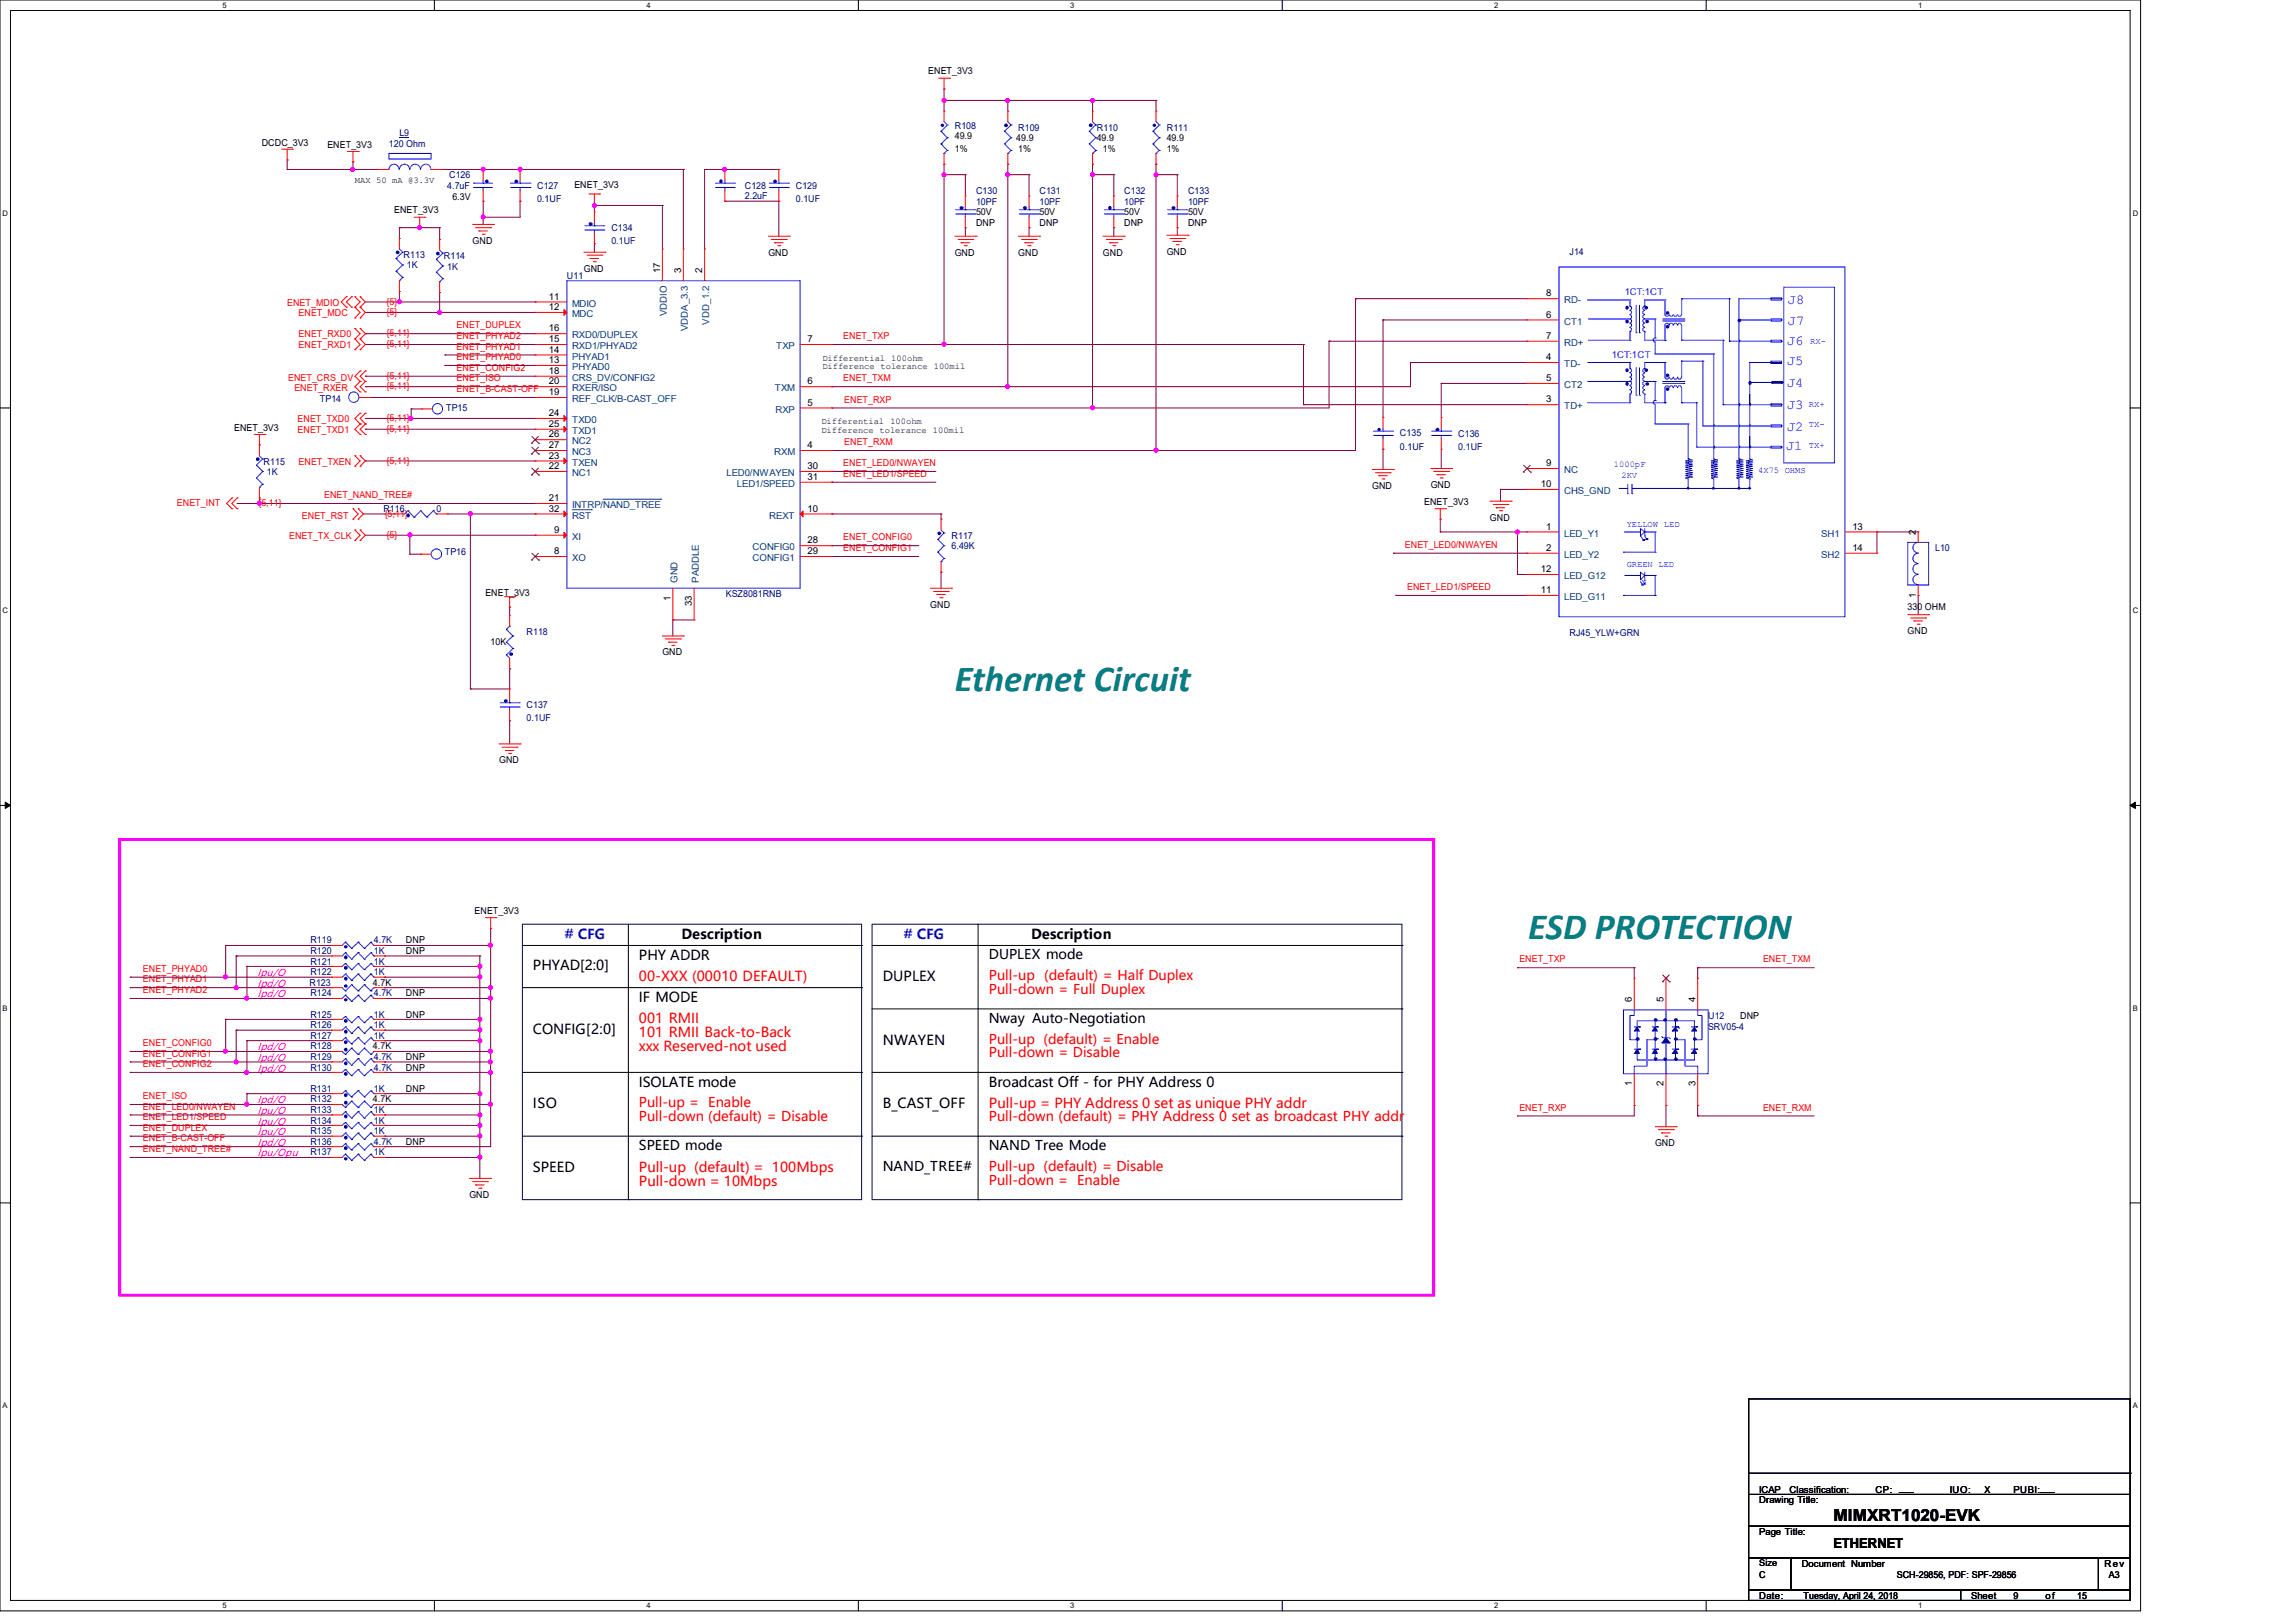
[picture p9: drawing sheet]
<svg xmlns="http://www.w3.org/2000/svg" width="297mm" height="210mm" viewBox="0 0 297 210" stroke-linecap="round" stroke-linejoin="round" font-family="sans-serif">
<defs><g id="words">
<text font-size="4.8" fill="#008080" x="197.8" y="121.5">ESD PROTECTION</text>
<text font-size="4.7" fill="#008080" x="123.6" y="89.4">Ethernet Circuit</text>
<text font-size="2.2" x="237.3" y="196.8">MIMXRT1020-EVK</text>
<g font-size="1.8" fill="#00f">
<text x="231.4" y="39.4">J8</text>
<text x="231.4" y="42">J7</text>
<text x="231.2" y="44.7">J6</text>
<text x="231.2" y="47.2">J5</text>
<text x="231.2" y="50.1">J4</text>
<text x="231.2" y="53">J3</text>
<text x="231.1" y="58.3">J1</text>
<text x="231.2" y="55.7">J2</text>
<text x="73.1" y="121.5"># CFG</text>
<text x="117" y="121.5"># CFG</text>
</g>
<g font-size="1.8">
<text x="69" y="125.6">PHYAD[2:0]</text>
<text x="82.7" y="124.2">PHY ADDR</text>
<text x="88.2" y="121.5">Description</text>
<text x="133.4" y="121.5">Description</text>
<text x="82.7" y="129.7">IF MODE</text>
<text x="114.3" y="126.9">DUPLEX</text>
<text x="69" y="133.8">CONFIG[2:0]</text>
<text x="114.3" y="135.2">NWAYEN</text>
<text x="69" y="143.4">ISO</text>
<text x="82.7" y="140.6">ISOLATE mode</text>
<text x="114.3" y="143.4">B_CAST_OFF</text>
<text x="128" y="140.6">Broadcast Off - for PHY Address 0</text>
<text x="69" y="151.6">SPEED</text>
<text x="237.3" y="200.4">ETHERNET</text>
</g>
<g font-size="1.8" fill="#f00">
<text x="82.7" y="126.9">00-XXX (00010 DEFAULT)</text>
<text x="82.7" y="132.4">001 RMII</text>
<text x="82.7" y="134.2">101 RMII Back-to-Back</text>
<text x="82.7" y="136">xxx Reserved-not used</text>
<text x="128" y="143.4">Pull-up = PHY Address 0 set as unique PHY addr</text>
<text x="82.7" y="151.6">Pull-up (default) = 100Mbps</text>
<text x="82.7" y="153.4">Pull-down = 10Mbps</text>
</g>
<g font-size="1.7">
<text x="128" y="124.1">DUPLEX mode</text>
<text x="128" y="132.3">Nway Auto-Negotiation</text>
<text x="82.7" y="148.8">SPEED mode</text>
<text x="128" y="148.8">NAND Tree Mode</text>
<text x="114.3" y="151.6">NAND_TREE#</text>
</g>
<g font-size="1.7" fill="#f00">
<text x="128" y="126.8">Pull-up (default) = Half Duplex</text>
<text x="128" y="128.6">Pull-down = Full Duplex</text>
<text x="128" y="135.1">Pull-up (default) = Enable</text>
<text x="128" y="136.8">Pull-down = Disable</text>
<text x="82.7" y="143.3">Pull-up = Enable</text>
<text x="82.7" y="145">Pull-down (default) = Disable</text>
<text x="128" y="145.1">Pull-down (default) = PHY Address 0 set as broadcast PHY addr</text>
<text x="128" y="151.6">Pull-up (default) = Disable</text>
<text x="128" y="153.3">Pull-down = Enable</text>
</g>
<g font-size="1.3" fill="#f0f">
<text x="33.3" y="129.1">Ipd/O</text>
<text x="33.3" y="126.3">Ipu/O</text>
<text x="33.3" y="127.7">Ipd/O</text>
<text x="33.3" y="135.9">Ipd/O</text>
<text x="33.3" y="137.3">Ipd/O</text>
<text x="33.3" y="142.8">Ipd/O</text>
<text x="33.3" y="138.7">Ipd/O</text>
<text x="33.3" y="145.5">Ipu/O</text>
<text x="33.3" y="146.9">Ipu/O</text>
<text x="33.3" y="144.2">Ipu/O</text>
<text x="33.3" y="148.3">Ipd/O</text>
<text x="33.3" y="149.6">Ipu/Opu</text>
</g>
<g font-size="1.2">
<text x="120.1" y="9.6">ENET_3V3</text>
<text x="123.6" y="18">49.9</text>
<text x="33.9" y="18.8">DCDC_3V3</text>
<text x="42.4" y="19.1">ENET_3V3</text>
<text x="123.6" y="19.6">1%</text>
<text x="131.5" y="18.3">49.9</text>
<text x="131.8" y="19.6">1%</text>
<text x="141.9" y="18.3">49.9</text>
<text x="142.7" y="19.6">1%</text>
<text x="151" y="18.3">49.9</text>
<text x="151" y="19.6">1%</text>
<text x="51" y="27.6">ENET_3V3</text>
<text x="58.5" y="25.8">6.3V</text>
<text x="74.3" y="24.3">ENET_3V3</text>
<text x="126.3" y="29.3">DNP</text>
<text x="126.3" y="27.9">50V</text>
<text x="134.5" y="29.3">DNP</text>
<text x="134.5" y="27.9">50V</text>
<text x="145.5" y="29.3">DNP</text>
<text x="145.5" y="27.9">50V</text>
<text x="153.8" y="29.3">DNP</text>
<text x="153.8" y="27.9">50V</text>
<text x="61.2" y="31.6">GND</text>
<text x="75.6" y="35.1">GND</text>
<text x="85.4" y="35.3" transform="rotate(-90 85.4 35.3)">17</text>
<text x="88.1" y="35.3" transform="rotate(-90 88.1 35.3)">3</text>
<text x="90.9" y="35.3" transform="rotate(-90 90.9 35.3)">2</text>
<text x="99.4" y="33.1">GND</text>
<text x="123.6" y="33.1">GND</text>
<text x="131.8" y="33.1">GND</text>
<text x="142.7" y="33.1">GND</text>
<text x="151" y="32.9">GND</text>
<text x="71" y="38.8">11</text>
<text x="71" y="40.1">12</text>
<text x="200.1" y="38.4">8</text>
<text x="200.1" y="41.1">6</text>
<text x="71" y="47">13</text>
<text x="71" y="45.6">14</text>
<text x="71" y="44.3">15</text>
<text x="71" y="42.9">16</text>
<text x="104.5" y="44.3">7</text>
<text x="200.1" y="43.9">7</text>
<text x="200.1" y="46.6">4</text>
<text x="71" y="48.4">18</text>
<text x="71" y="51.1">19</text>
<text x="71" y="49.7">20</text>
<text x="71" y="53.8">24</text>
<text x="104.5" y="52.5">5</text>
<text x="104.5" y="49.7">6</text>
<text x="200.1" y="49.3">5</text>
<text x="200.1" y="52.1">3</text>
<text x="30.3" y="55.7">ENET_3V3</text>
<text x="71" y="59.4">23</text>
<text x="71" y="55.2">25</text>
<text x="71" y="56.6">26</text>
<text x="71" y="58">27</text>
<text x="104.5" y="58">4</text>
<text x="71" y="64.9">21</text>
<text x="71" y="60.7">22</text>
<text x="104.5" y="60.7">30</text>
<text x="104.5" y="62.1">31</text>
<text x="177.6" y="63.2">GND</text>
<text x="184.3" y="65.3">ENET_3V3</text>
<text x="185.2" y="63.1">GND</text>
<text x="199.4" y="63">10</text>
<text x="200.1" y="60.3">9</text>
<text x="71" y="66.2">32</text>
<text x="71.7" y="71.7">8</text>
<text x="71.7" y="69">9</text>
<text x="104.5" y="66.2">10</text>
<text x="104.5" y="70.3">28</text>
<text x="104.5" y="71.7">29</text>
<text x="192.8" y="67.4">GND</text>
<text x="200.1" y="68.5">1</text>
<text x="200.1" y="71.3">2</text>
<text x="239.7" y="68.5">13</text>
<text x="239.7" y="71.3">14</text>
<text x="247.9" y="69.2" transform="rotate(-90 247.9 69.2)">2</text>
<text x="62.8" y="77.1">ENET_3V3</text>
<text x="86.8" y="77.8" transform="rotate(-90 86.8 77.8)">1</text>
<text x="199.4" y="74">12</text>
<text x="199.4" y="76.7">11</text>
<text x="247.9" y="77.3" transform="rotate(-90 247.9 77.3)">1</text>
<text x="63.5" y="83.4">10K</text>
<text x="89.5" y="78.4" transform="rotate(-90 89.5 78.4)">33</text>
<text x="120.4" y="78.6">GND</text>
<text x="246.9" y="82">GND</text>
<text x="246.9" y="78.9">330 OHM</text>
<text x="85.7" y="84.8">GND</text>
<text x="64.6" y="98.8">GND</text>
<text x="61.4" y="118.3">ENET_3V3</text>
<text x="52.5" y="122.1">DNP</text>
<text x="52.5" y="123.5">DNP</text>
<text x="48.3" y="127.6">4.7K</text>
<text x="52.5" y="128.9">DNP</text>
<text x="52.5" y="131.7">DNP</text>
<text x="211.2" y="129.7" transform="rotate(-90 211.2 129.7)">6</text>
<text x="215.3" y="129.7" transform="rotate(-90 215.3 129.7)">5</text>
<text x="219.4" y="129.7" transform="rotate(-90 219.4 129.7)">4</text>
<text x="225.2" y="131.8">DNP</text>
<text x="48.3" y="135.8">4.7K</text>
<text x="52.5" y="137.2">DNP</text>
<text x="48.3" y="142.7">4.7K</text>
<text x="52.5" y="138.6">DNP</text>
<text x="52.5" y="141.3">DNP</text>
<text x="211.2" y="140.6" transform="rotate(-90 211.2 140.6)">1</text>
<text x="215.3" y="140.6" transform="rotate(-90 215.3 140.6)">2</text>
<text x="219.4" y="140.6" transform="rotate(-90 219.4 140.6)">3</text>
<text x="52.5" y="148.2">DNP</text>
<text x="214.2" y="148.3">GND</text>
<text x="60.7" y="155">GND</text>
<text x="227.7" y="194.5">Drawing Title:</text>
<text x="227.7" y="193.2">ICAP</text>
<text x="231.6" y="193.2">Classification:</text>
<text x="242.7" y="193.2">CP:</text>
<text x="245.8" y="193">___</text>
<text x="252.4" y="193.2">IUO:</text>
<text x="256.2" y="193.2">_X_</text>
<text x="260.6" y="193.2">PUBI:___</text>
<text x="227.7" y="202.7">Size</text>
<text x="227.7" y="198.6">Page Title:</text>
<text x="233.2" y="202.7">Document Number</text>
<text x="272.4" y="202.7">Rev</text>
<text x="227.7" y="204.1">C</text>
<text x="227.7" y="206.9">Date:</text>
<text x="233.4" y="206.9">Tuesday, April 24, 2018</text>
<text x="245.5" y="204.1">SCH-29856, PDF: SPF-29856</text>
<text x="255.1" y="206.9">Sheet</text>
<text x="260.6" y="206.9">9</text>
<text x="264.7" y="206.9">of</text>
<text x="268.8" y="206.9">15</text>
<text x="272.9" y="204.1">A3</text>
</g>
<g font-size="1.2" fill="#000080">
<text x="51.7" y="17.6">L9</text>
<text x="123.6" y="16.6">R108</text>
<text x="131.8" y="16.9">R109</text>
<text x="141.9" y="16.9">R110</text>
<text x="151" y="16.9">R111</text>
<text x="50.3" y="19">120 Ohm</text>
<text x="58.1" y="23.1">C126</text>
<text x="57.9" y="24.4">4.7uF</text>
<text x="69.5" y="24.4">C127</text>
<text x="69.5" y="26.1">0.1UF</text>
<text x="79.1" y="29.9">C134</text>
<text x="96.4" y="24.4">C128</text>
<text x="96.4" y="25.7">2.2uF</text>
<text x="103" y="24.4">C129</text>
<text x="103" y="26.1">0.1UF</text>
<text x="126.3" y="25.1">C130</text>
<text x="126.3" y="26.5">10PF</text>
<text x="134.5" y="25.1">C131</text>
<text x="134.5" y="26.5">10PF</text>
<text x="145.5" y="25.1">C132</text>
<text x="145.5" y="26.5">10PF</text>
<text x="153.8" y="25.1">C133</text>
<text x="153.8" y="26.5">10PF</text>
<text x="52.2" y="33.4">R113</text>
<text x="52.7" y="34.7">1K</text>
<text x="57.4" y="33.5">R114</text>
<text x="57.9" y="34.9">1K</text>
<text x="79.1" y="31.6">0.1UF</text>
<text x="203.1" y="32.9">J14</text>
<text x="73.4" y="36.1">U11</text>
<text x="41.4" y="52">TP14</text>
<text x="57.7" y="53.1">TP15</text>
<text x="181.2" y="56.4">C135</text>
<text x="181.2" y="58.2">0.1UF</text>
<text x="188.7" y="56.6">C136</text>
<text x="188.7" y="58.2">0.1UF</text>
<text x="34.1" y="60.1">R115</text>
<text x="34.5" y="61.5">1K</text>
<text x="49.6" y="66.3">R116</text>
<text x="56.5" y="66.3">0</text>
<text x="57.6" y="71.9">TP16</text>
<text x="123.1" y="69.7">R117</text>
<text x="123.1" y="71.1">6.49K</text>
<text x="250.4" y="71.3">L10</text>
<text x="93.9" y="77.3">KSZ8081RNB</text>
<text x="68.2" y="82.2">R118</text>
<text x="203.1" y="82.3">RJ45_YLW+GRN</text>
<text x="68.2" y="91.7">C137</text>
<text x="68.2" y="93.3">0.1UF</text>
<text x="40.2" y="122.1">R119</text>
<text x="40.2" y="123.5">R120</text>
<text x="40.2" y="124.8">R121</text>
<text x="48.4" y="122.1">4.7K</text>
<text x="48.4" y="123.5">1K</text>
<text x="48.4" y="124.8">1K</text>
<text x="40" y="127.6">R123</text>
<text x="40.2" y="126.2">R122</text>
<text x="40.2" y="128.9">R124</text>
<text x="40.2" y="131.7">R125</text>
<text x="48.4" y="126.2">1K</text>
<text x="48.4" y="128.9">4.7K</text>
<text x="48.4" y="131.7">1K</text>
<text x="221.1" y="131.8">U12</text>
<text x="40.2" y="137.2">R129</text>
<text x="40.2" y="135.7">R128</text>
<text x="40.2" y="133.1">R126</text>
<text x="40.2" y="134.4">R127</text>
<text x="48.4" y="137.2">4.7K</text>
<text x="48.4" y="133.1">1K</text>
<text x="48.4" y="134.4">1K</text>
<text x="221.1" y="133.2">SRV05-4</text>
<text x="40.2" y="138.6">R130</text>
<text x="40.2" y="141.3">R131</text>
<text x="40.2" y="142.5">R132</text>
<text x="48.4" y="138.6">4.7K</text>
<text x="48.4" y="141.3">1K</text>
<text x="40.2" y="144.1">R133</text>
<text x="40.2" y="145.4">R134</text>
<text x="40.2" y="146.8">R135</text>
<text x="40.2" y="149.5">R137</text>
<text x="40.2" y="148.2">R136</text>
<text x="48.4" y="144.1">1K</text>
<text x="48.4" y="145.4">1K</text>
<text x="48.4" y="146.8">1K</text>
<text x="48.4" y="149.5">1K</text>
<text x="48.4" y="148.2">4.7K</text>
</g>
<g font-size="1.2" fill="#f00">
<text x="37.2" y="39.5">ENET_MDIO</text>
<text x="38.6" y="40.9">ENET_MDC</text>
<text x="50" y="39.4">{5}</text>
<text x="50" y="40.8">{5}</text>
<text x="38.6" y="43.6">ENET_RXD0</text>
<text x="38.6" y="45">ENET_RXD1</text>
<text x="50" y="43.5">{5,11}</text>
<text x="50" y="44.9">{5,11}</text>
<text x="59.1" y="42.5">ENET_DUPLEX</text>
<text x="59.1" y="43.9">ENET_PHYAD2</text>
<text x="59.1" y="45.3">ENET_PHYAD1</text>
<text x="59.1" y="46.6">ENET_PHYAD0</text>
<text x="109.1" y="43.9">ENET_TXP</text>
<text x="37.3" y="49.3">ENET_CRS_DV</text>
<text x="38.1" y="50.6">ENET_RXER</text>
<text x="50" y="49">{5,11}</text>
<text x="50" y="50.4">{5,11}</text>
<text x="59.1" y="48">ENET_CONFIG2</text>
<text x="59.1" y="49.4">ENET_ISO</text>
<text x="59.1" y="50.8">ENET_B-CAST-OFF</text>
<text x="109.1" y="49.4">ENET_TXM</text>
<text x="109.3" y="52.1">ENET_RXP</text>
<text x="38.5" y="54.6">ENET_TXD0</text>
<text x="38.5" y="56">ENET_TXD1</text>
<text x="50" y="54.5">{5,11}</text>
<text x="50" y="55.8">{5,11}</text>
<text x="50" y="60">{5,11}</text>
<text x="109.3" y="57.6">ENET_RXM</text>
<text x="22.9" y="65.4">ENET_INT</text>
<text x="33.4" y="65.4">{5,11}</text>
<text x="38.6" y="60.1">ENET_TXEN</text>
<text x="42" y="64.5">ENET_NAND_TREE#</text>
<text x="109.1" y="61.7">ENET_LED1/SPEED</text>
<text x="109.1" y="60.3">ENET_LED0/NWAYEN</text>
<text x="37.4" y="69.7">ENET_TX_CLK</text>
<text x="39.1" y="67.1">ENET_RST</text>
<text x="49.8" y="66.8">{5,11}</text>
<text x="50" y="69.6">{5}</text>
<text x="109.1" y="71.3">ENET_CONFIG1</text>
<text x="109.1" y="69.9">ENET_CONFIG0</text>
<text x="181.8" y="70.9">ENET_LED0/NWAYEN</text>
<text x="182.1" y="76.4">ENET_LED1/SPEED</text>
<text x="18.5" y="125.8">ENET_PHYAD0</text>
<text x="196.6" y="124.5">ENET_TXP</text>
<text x="228.2" y="124.5">ENET_TXM</text>
<text x="18.5" y="128.5">ENET_PHYAD2</text>
<text x="18.5" y="127.1">ENET_PHYAD1</text>
<text x="18.5" y="135.4">ENET_CONFIG0</text>
<text x="18.5" y="136.7">ENET_CONFIG1</text>
<text x="18.5" y="143.6">ENET_LED0/NWAYEN</text>
<text x="18.5" y="138.1">ENET_CONFIG2</text>
<text x="18.5" y="142.2">ENET_ISO</text>
<text x="196.6" y="143.7">ENET_RXP</text>
<text x="228.2" y="143.7">ENET_RXM</text>
<text x="18.5" y="144.9">ENET_LED1/SPEED</text>
<text x="18.5" y="147.7">ENET_B-CAST-OFF</text>
<text x="18.5" y="146.3">ENET_DUPLEX</text>
<text x="18.5" y="149.1">ENET_NAND_TREE#</text>
</g>
<g font-size="1.2" fill="#004080">
<text x="74" y="39.7">MDIO</text>
<text x="74" y="41">MDC</text>
<text x="86.3" y="40.9" transform="rotate(-90 86.3 40.9)">VDDIO</text>
<text x="91.8" y="42" transform="rotate(-90 91.8 42)">VDD_1.2</text>
<text x="202.4" y="39.2">RD-</text>
<text x="202.4" y="42">CT1</text>
<text x="74" y="47.9">PHYAD0</text>
<text x="74" y="46.5">PHYAD1</text>
<text x="74" y="45.2">RXD1/PHYAD2</text>
<text x="74" y="43.8">RXD0/DUPLEX</text>
<text x="89" y="42.8" transform="rotate(-90 89 42.8)">VDDA_3.3</text>
<text x="100.5" y="45.2">TXP</text>
<text x="202.4" y="44.7">RD+</text>
<text x="202.4" y="47.5">TD-</text>
<text x="74" y="49.3">CRS_DV/CONFIG2</text>
<text x="74" y="52">REF_CLK/B-CAST_OFF</text>
<text x="74" y="50.6">RXER/ISO</text>
<text x="100.3" y="50.6">TXM</text>
<text x="100.4" y="53.4">RXP</text>
<text x="202.4" y="50.2">CT2</text>
<text x="202.4" y="53">TD+</text>
<text x="74" y="54.7">TXD0</text>
<text x="74" y="56.1">TXD1</text>
<text x="74" y="57.5">NC2</text>
<text x="74" y="58.9">NC3</text>
<text x="100.2" y="58.9">RXM</text>
<text x="74" y="65.7">INTRP/NAND_TREE</text>
<text x="74" y="61.6">NC1</text>
<text x="74" y="60.2">TXEN</text>
<text x="94" y="61.6">LED0/NWAYEN</text>
<text x="95.4" y="63">LED1/SPEED</text>
<text x="202.4" y="61.2">NC</text>
<text x="202.4" y="63.9">CHS_GND</text>
<text x="74" y="69.8">XI</text>
<text x="74" y="67.1">RST</text>
<text x="97.4" y="71.2">CONFIG0</text>
<text x="99.6" y="67.1">REXT</text>
<text x="202.4" y="69.4">LED_Y1</text>
<text x="235.7" y="69.4">SH1</text>
<text x="74" y="72.6">XO</text>
<text x="87.7" y="75.4" transform="rotate(-90 87.7 75.4)">GND</text>
<text x="90.4" y="75.4" transform="rotate(-90 90.4 75.4)">PADDLE</text>
<text x="97.4" y="72.6">CONFIG1</text>
<text x="202.4" y="72.2">LED_Y2</text>
<text x="202.4" y="74.9">LED_G12</text>
<text x="202.4" y="77.6">LED_G11</text>
<text x="235.7" y="72.2">SH2</text>
</g>
<g font-size="1.2" fill="#00f">
<text x="210.3" y="38.1">1CT:1CT</text>
<text x="208.6" y="46.3">1CT:1CT</text>
</g>
<g font-size="1.1">
<text x="45.9" y="23.7">MAX 50 mA @3.3V</text>
<text x="106.4" y="46.7">Differential 100ohm</text>
<text x="106.4" y="47.8">Difference tolerance</text>
<text x="120.9" y="47.8">100mil</text>
<text x="106.3" y="54.9">Differential 100ohm</text>
<text x="106.3" y="56">Difference tolerance</text>
<text x="120.7" y="56">100mil</text>
</g>
<g font-size="1.1" fill="#00f">
<text x="234.3" y="44.4">RX-</text>
<text x="234.1" y="52.7">RX+</text>
<text x="234.1" y="55.3">TX-</text>
<text x="234.1" y="58">TX+</text>
<text x="208.9" y="60.5">1000pF</text>
<text x="209.8" y="61.8">2KV</text>
<text x="227.5" y="61.2">4X75 OHMS</text>
<text x="210.5" y="68.2">YELLOW LED</text>
<text x="210.5" y="73.4">GREEN LED</text>
</g>
<g font-size="1">
<text x="28.8" y="1">5</text>
<text x="83.7" y="1">4</text>
<text x="138.5" y="1">3</text>
<text x="193.4" y="1">2</text>
<text x="248.2" y="1">1</text>
<text x=".3" y="27.9">D</text>
<text x="276" y="27.9">D</text>
<text x=".3" y="79.4">C</text>
<text x="276" y="79.4">C</text>
<text x=".3" y="130.8">B</text>
<text x="276" y="130.8">B</text>
<text x=".3" y="182.2">A</text>
<text x="276" y="182.2">A</text>
<text x="28.8" y="208.1">5</text>
<text x="83.7" y="208.1">4</text>
<text x="138.5" y="208.1">3</text>
<text x="193.4" y="208.1">2</text>
<text x="248.2" y="208.1">1</text>
</g>
</g></defs>
<path d="M0 0h277v208.4h-277zM1.4 1.4h274.3v205.7h-274.3z" fill="none" stroke="#000" stroke-width=".13"/>
<g fill="#fff">
<path d="M28.8 .1h.5v1.1h-.5z"/>
<path d="M28.8 207.2h.5v1.1h-.5z"/>
</g>
<path d="M56.2 0v1.4M56.2 207.1v1.3" fill="none" stroke="#000" stroke-width=".13"/>
<g fill="#fff">
<path d="M83.7 .1h.5v1.1h-.5z"/>
<path d="M83.7 207.2h.5v1.1h-.5z"/>
</g>
<path d="M111.1 0v1.4M111.1 207.1v1.3" fill="none" stroke="#000" stroke-width=".13"/>
<g fill="#fff">
<path d="M138.5 .1h.6v1.1h-.6z"/>
<path d="M138.5 207.2h.6v1.1h-.6z"/>
</g>
<path d="M165.9 0v1.4M165.9 207.1v1.3" fill="none" stroke="#000" stroke-width=".13"/>
<g fill="#fff">
<path d="M193.4 .1h.5v1.1h-.5z"/>
<path d="M193.4 207.2h.5v1.1h-.5z"/>
</g>
<path d="M220.8 0v1.4M220.8 207.1v1.3" fill="none" stroke="#000" stroke-width=".13"/>
<g fill="#fff">
<path d="M248.2 .1h.6v1.1h-.6z"/>
<path d="M248.2 207.2h.6v1.1h-.6z"/>
<path d="M.3 27.1h.8v1.1h-.8z"/>
<path d="M276 27.1h.7v1.1h-.7z"/>
<path d="M.3 78.5h.8v1.1h-.8z"/>
<path d="M276 78.5h.7v1.1h-.7z"/>
</g>
<path d="M0 52.8h1.4M275.7 52.8h1.3" fill="none" stroke="#000" stroke-width=".13"/>
<g fill="#fff">
<path d="M.3 129.9h.7v1.1h-.7z"/>
<path d="M276 129.9h.6v1.1h-.6z"/>
</g>
<path d="M0 104.2h1.4M275.7 104.2h1.3" fill="none" stroke="#000" stroke-width=".13"/>
<path d="M.7 103.8l.7 .4-.7 .4zM275.7 104.2l.7-.4v.8z" fill="#000" stroke="#000" stroke-width=".13"/>
<g fill="#fff">
<path d="M.3 181.4h.7v1.1h-.7z"/>
<path d="M276 181.4h.6v1.1h-.6z"/>
</g>
<g fill="none" stroke="#000" stroke-width=".13">
<path d="M81.3 119.6v35.6M126.6 119.6v35.6M67.6 122.3h43.9M67.6 138.8h43.9M67.6 127.8h43.9M111.5 122.3h.1M111.5 127.8h.1M111.5 138.8h.1M112.9 122.3h68.5M112.9 130.6h68.5M112.9 138.8h68.5M181.4 122.3h.1"/>
<path d="M181.4 130.6h.1M181.4 138.8h.1M0 155.7h1.4M67.6 147h43.9M81.3 155.2h.1M111.5 147h.1M112.9 147h68.5M126.6 155.2h.1M181.4 147h.1M275.7 155.7h1.3M226.3 193.4h49.4v4.1h-49.4zM226.3 197.5h49.4v4.1h-49.4z"/>
<path d="M226.3 181h49.4v12.4h-49.4zM226.3 190.6h49.4M275.7 190.6h.1M226.3 201.6h5.5v4.1h-5.5zM226.3 205.7h27.4v1.4h-27.4zM231.8 201.6h39.8v4.1h-39.8zM253.7 205.7h22v1.4h-22zM271.6 201.6h4.1v4.1h-4.1z"/>
</g>
<path d="M67.6 119.6h43.9v35.6h-43.9zM112.9 119.6h68.5v35.6h-68.5z" fill="none" stroke="#000040" stroke-width=".13"/>
<path d="M15.5 108.6h170v59h-170z" fill="none" stroke="#f0f" stroke-width=".38"/>
<g fill="none" stroke="#800040" stroke-width=".13">
<path d="M122.2 13h.1M122.2 11.5h.1M122.2 11.5v2.9M122.2 13h27.4M130.4 13h.1M130.4 13v1.4M141.4 13h.1M141.4 13v1.4M149.6 13h.1M149.6 13v1.4M37.2 21.9h.1M37.2 20.7h.1"/>
<path d="M37.2 21.9h11.7M37.2 20.7v1.2M45.7 21.9h.1M45.7 21h.1M45.7 21v.9M47.3 39.1h22M51.7 39.1h.1M51.7 29.5h.1M51.7 29.5v1.4M51.7 37.7v1.4M51.7 29.5h5.2M54.3 29.5h.1"/>
<path d="M56.9 29.5h.1M56.9 29.5v1.5M56.9 37.8v2.6M57.2 21.9h.1M57.2 21.9h31.2M62.5 28.1h.1M62.5 26h.1M62.5 26v3M67.3 21.9h.1M67.3 26h.1M67.3 26v2.1h-4.8M69.3 39.1h.1"/>
<path d="M76.9 31.5h.1M76.9 26.5h.1M76.9 26.6h.1M76.9 26.5v.9M76.9 31.5v1.1M76.9 26.6h8.8M85.7 26.6h.1M85.7 26.6v5.6M88.4 21.9h.1M88.4 21.9v10.3M91.2 21.9h.1M91.2 21.9h9.6"/>
<path d="M91.2 21.9v10.3M93.8 21.9h.1M93.8 26h.1M93.8 26h7M100.8 26h.1M100.8 26v4.6M122.2 22.6h.1M122.2 21.3h.1M122.2 21.3v23.3M122.2 22.6h2.7M124.9 22.6h.1M124.9 29.5h.1"/>
<path d="M124.9 22.6v2.8M124.9 29.5v1.1M130.4 22.6h.1M130.4 21.3h.1M130.4 21.3v28.7M130.4 22.6h2.8M133.2 22.6h.1M133.2 29.5h.1M133.2 22.6v2.8M133.2 29.5v1.1M141.4 22.6h.1M141.4 21.3h.1"/>
<path d="M141.4 21.3v31.5M141.4 22.6h2.7M144.1 22.6h.1M144.1 29.5h.1M144.1 22.6v2.8M144.1 29.5v1.1M149.6 22.6h.1M149.6 21.3h.1M149.6 21.3v37M149.6 22.6h2.8M152.4 22.6h.1M152.4 29.5h.1"/>
<path d="M152.4 22.6v2.8M152.4 29.5v.9M175.4 38.7h.1M175.4 38.7v19.6h-67.7M175.4 38.7h22.2M47.3 43.2h.1M47.3 44.6h.1M47.3 55.5h.1M47.3 59.6h.1M47.3 48.7h.1M47.3 50h.1M47.3 43.2h22"/>
<path d="M47.3 44.6h22M47.3 54.1h22M47.3 55.5h22M47.3 59.6h22M47.3 48.7h22M47.3 50h22M47.3 40.4h22M47.8 51.4h.1M47.8 51.4h21.5M53.2 54.1h.1M53.2 52.9h.1M53.2 52.9h1.4"/>
<path d="M53.2 52.9v1.2M56.9 40.4h.1M57.6 45.9h.1M57.6 47.3h.1M57.6 45.9h11.7M57.6 47.3h11.7M69.3 40.4h.1M69.3 54.1h.1M107.7 44.6h.1M107.7 50h.1M107.7 52.8h.1M107.7 58.3h.1"/>
<path d="M107.7 44.6h61M122.2 44.6h.1M130.4 50h.1M141.4 52.8h.1M149.6 58.3h.1M168.7 44.6h.1M168.7 52.4h.1M168.7 44.6v7.8M168.7 52.4h28.9M172 44.2h.1M172 44.2v8.6h-64.3M172 44.2h25.6"/>
<path d="M179 41.4h.1M179 58.1h.1M179 41.4h18.6M179 41.4v12.6M179 58.1v2.6M182.5 46.9h.1M182.5 46.9v3.1h-74.8M182.5 46.9h15.1M186.5 49.6h.1M186.5 49.6h11.1M186.5 49.6v4.4M186.5 58.1v2.5"/>
<path d="M30.7 65.2h.1M30.7 65.2h38.6M33.6 64.4h.1M33.6 64.4v.8M47 66.5h4M47.3 69.3h22M51 66.5h.1M53 69.3h.1M53 71.7h.1M53 69.3v2.4M53 71.7h1.4M54.4 71.7h.1"/>
<path d="M57.9 66.5h11.4M60.9 66.5h.1M60.9 66.5v22.7M66 78.6h.1M66 78.6v1.1M69.3 69.3h.1M69.3 65.2h.1M69.3 66.5h.1M107.7 72h.1M107.7 70.6h.1M107.7 62.4h.1M107.7 61h.1"/>
<path d="M107.7 66.5h.1M107.7 72h11.2M107.7 70.6h11.2M107.7 62.4h13.4M107.7 61h13.4M107.7 66.5h14.1M121.8 66.5h.1M121.8 74h.1M121.8 66.5v.7M121.8 74v2.1M180.3 71.6h.1M180.3 71.6h17.3"/>
<path d="M180.6 77h.1M180.6 77h17M186.4 68.8h.1M186.4 67.2h.1M186.4 68.8h11.2M186.4 67.2v1.6M186.5 60.6h.1M194.2 63.3h.1M194.2 63.3h3.4M194.2 63.3v1.6M196.4 74.3h.1M196.4 68.8h.1"/>
<path d="M196.4 74.3h1.2M196.4 68.8v5.5M242.9 68.8h.1M242.9 68.8h5.3M242.9 68.8v2.8M248.2 77h.1M248.2 77v2.5M60.9 89.2h.1M66 86.5h.1M66 93.3h.1M66 86.5v2.7h-5.1M66 93.3v3"/>
<path d="M87.1 80.2h.1M87.1 80.2h2.7M87.1 80.2v2.1M16.8 129.2h.1M16.8 127.8h.1M16.8 136.1h.1M16.8 126.4h.1M16.8 137.4h.1M16.8 138.8h.1M16.8 129.2h26.1M16.8 126.4h26.1M16.8 127.8h26.1"/>
<path d="M16.8 136.1h26.1M16.8 137.4h26.1M16.8 138.8h26.1M29.2 126.4h.1M29.2 136.1h.1M29.2 131.9h.1M29.2 122.3h.1M29.2 131.9h13.7M29.2 122.3v4.1M29.2 131.9v4.2M29.2 122.3h13.7M30.6 133.3h.1"/>
<path d="M30.6 127.8h.1M30.6 137.4h.1M30.6 123.7h.1M30.6 133.3h12.3M30.6 123.7v4.1M30.6 133.3v4.1M30.6 123.7h12.3M32 134.7h.1M32 125.1h.1M32 129.2h.1M32 138.8h.1M32 134.7h10.9"/>
<path d="M32 125.1v4.1M32 134.7v4.1M32 125.1h10.9M49.8 134.7h.1M49.8 126.4h.1M49.8 127.8h.1M49.8 129.2h.1M49.8 136.1h.1M49.8 137.4h.1M49.8 138.8h.1M49.8 125.1h.1M49.8 123.7h.1"/>
<path d="M49.8 122.3h.1M49.8 131.9h.1M49.8 133.3h.1M49.8 134.7h12.3M49.8 125.1h12.3M49.8 129.2h13.7M49.8 133.3h12.3M49.8 126.4h12.3M49.8 127.8h13.7M49.8 136.1h13.7M49.8 137.4h13.7M49.8 138.8h13.7"/>
<path d="M49.8 123.7h12.3M49.8 131.9h12.3M49.8 122.3h13.7M62.1 125.1h.1M62.1 126.4h.1M62.1 133.3h.1M62.1 123.7h.1M62.1 134.7h.1M62.1 131.9h.1M62.1 123.7v28.8M63.5 129.2h.1M63.5 127.8h.1"/>
<path d="M63.5 122.3h.1M63.5 137.4h.1M63.5 138.8h.1M63.5 136.1h.1M63.5 120.1h.1M63.5 120.1v28.3h-13.7M196.4 125.2h.1M196.4 125.2h15.1M211.5 125.2h.1M211.5 125.2v1.4M219.7 125.2h.1M219.7 125.2h15.1"/>
<path d="M219.7 125.2v1.4M16.8 145.6h.1M16.8 144.3h.1M16.8 148.4h.1M16.8 147h.1M16.8 149.8h.1M16.8 142.9h.1M16.8 142.9h26.1M16.8 145.6h26.1M16.8 147h26.1M16.8 144.3h26.1M16.8 148.4h26.1"/>
<path d="M16.8 149.8h26.1M32 142.9h.1M32 141.5h.1M32 141.5v1.4M32 141.5h10.9M49.8 145.6h.1M49.8 147h.1M49.8 142.9h.1M49.8 144.3h.1M49.8 148.4h.1M49.8 149.8h.1M49.8 141.5h.1"/>
<path d="M49.8 142.9h13.7M49.8 145.6h12.3M49.8 147h12.3M49.8 144.3h12.3M49.8 149.8h12.3M49.8 141.5h12.3M62.1 141.5h.1M62.1 144.3h.1M62.1 149.8h.1M62.1 145.6h.1M62.1 147h.1M63.5 142.9h.1"/>
<path d="M196.4 144.4h.1M211.5 143h.1M211.5 143v1.4h-15.1M215.6 143h.1M215.6 143v2.8M219.7 143h.1M219.7 144.4h.1M219.7 143v1.4M219.7 144.4h15.1"/>
</g>
<g fill="#f0f" stroke="#f0f" stroke-width=".13">
<circle cx="62.5" cy="28.1" r=".25"/>
<circle cx="62.5" cy="21.9" r=".25"/>
<circle cx="45.6" cy="21.9" r=".25"/>
<circle cx="93.8" cy="21.9" r=".25"/>
<circle cx="141.4" cy="52.8" r=".25"/>
<circle cx="149.6" cy="58.3" r=".25"/>
<circle cx="141.4" cy="22.6" r=".25"/>
<circle cx="149.6" cy="22.6" r=".25"/>
<circle cx="130.4" cy="22.6" r=".25"/>
<circle cx="122.2" cy="22.6" r=".25"/>
<circle cx="141.4" cy="13" r=".25"/>
<circle cx="130.4" cy="13" r=".25"/>
<circle cx="122.2" cy="13" r=".25"/>
<circle cx="122.2" cy="44.5" r=".25"/>
<circle cx="130.4" cy="50" r=".25"/>
<circle cx="76.9" cy="26.6" r=".25"/>
<circle cx="62.1" cy="134.7" r=".25"/>
<circle cx="31.9" cy="142.9" r=".25"/>
<circle cx="62.1" cy="145.6" r=".25"/>
<circle cx="62.1" cy="147" r=".25"/>
<circle cx="63.5" cy="142.9" r=".25"/>
<circle cx="29.2" cy="126.4" r=".25"/>
<circle cx="63.5" cy="136" r=".25"/>
<circle cx="63.5" cy="129.2" r=".25"/>
<circle cx="30.6" cy="127.8" r=".25"/>
<circle cx="63.5" cy="127.8" r=".25"/>
<circle cx="31.9" cy="129.2" r=".25"/>
<circle cx="62.1" cy="144.3" r=".25"/>
<circle cx="62.1" cy="149.7" r=".25"/>
<circle cx="29.2" cy="136" r=".25"/>
<circle cx="30.6" cy="137.4" r=".25"/>
<circle cx="63.5" cy="137.4" r=".25"/>
<circle cx="31.9" cy="138.8" r=".25"/>
<circle cx="63.5" cy="138.8" r=".25"/>
<circle cx="62.1" cy="125.1" r=".25"/>
<circle cx="62.1" cy="131.9" r=".25"/>
<circle cx="62.1" cy="126.4" r=".25"/>
<circle cx="63.5" cy="122.3" r=".25"/>
<circle cx="62.1" cy="141.5" r=".25"/>
<circle cx="62.1" cy="133.3" r=".25"/>
<circle cx="196.4" cy="68.8" r=".25"/>
<circle cx="67.3" cy="21.9" r=".25"/>
<circle cx="51.7" cy="39.1" r=".25"/>
<circle cx="56.9" cy="40.4" r=".25"/>
<circle cx="54.3" cy="29.5" r=".25"/>
<circle cx="53" cy="69.2" r=".25"/>
<circle cx="53.2" cy="54.1" r=".25"/>
<circle cx="33.6" cy="65.1" r=".25"/>
<circle cx="60.9" cy="66.5" r=".25"/>
</g>
<g fill="none" stroke="#f00" stroke-width=".13">
<path d="M36.4 19.3h1.4M37.2 19.3v1.4M37.8 19.3h.1M45 19.6h1.4M45.7 19.6v1.4M46.4 19.6h.1M121.5 10.1h1.4M122.2 11.5h.1M122.2 10.1v1.4M122.9 10.1h.1M130.4 14.4h.1M130.4 14.4v1.3"/>
<path d="M130.4 19.9v1.4M141.4 14.4h.1M141.4 14.4v1.3M141.4 19.9v1.4M149.6 14.4h.1M149.6 14.4v1.3M149.6 19.9v1.4M37.2 20.7h.1M44.8 39.8h.1M44.8 38.4h.1M44.8 38.4l-.6 .7 .6 .7M45.5 38.4h.1"/>
<path d="M45.5 39.8h.1M45.5 38.4l-.7 .7 .7 .7M45.7 21h.1M45.9 38.4h.1M45.9 39.8h.1M45.9 38.4l.7 .7-.7 .7M45.9 39.8l.7 .6-.7 .7M46.6 39.8h.1M46.6 38.4h.1M46.6 38.4l.7 .7-.7 .7M46.6 39.8l.7 .6-.7 .7M53.6 28.1h1.4"/>
<path d="M54.3 29.5h.1M54.3 28.1v1.4M55 28.1h.1M56.9 31h.1M56.9 37.8h.1M56.9 31v1.3M56.9 36.4v1.4M61.2 29h2.7M61.6 29.5h1.9M62 29.9h.1M62 29.9h1.1M62.4 30.3h.3"/>
<path d="M62.5 21.9h.1M62.5 26h.1M62.5 21.9v1.4M62.5 24.7v1.3M62.7 30.3h.1M63.5 29.5h.1M63.9 29h.1M67.3 21.9h.1M67.3 26h.1M67.3 21.9v1.4M67.3 24.7v1.3M69.3 39.1h.1"/>
<path d="M69.3 39.1h4.1M75.6 32.6h2.7M76 33h1.9M76.2 25.1h1.4M76.4 33.4h.1M76.4 33.4h1.1M76.8 33.9h.2M76.9 26.5h.1M76.9 25.1v1.4M77 33.9h.1M77.6 25.1h.1M77.9 33h.1"/>
<path d="M78.3 32.6h.1M85.7 32.2h.1M85.7 32.2v4.1M88.4 32.2h.1M88.4 32.2v4.1M91.2 32.2h.1M91.2 32.2v4.1M99.4 30.6h2.8M99.8 31h2M100.2 31.4h.1M100.2 31.4h1.1M100.7 31.8h.2"/>
<path d="M100.9 31.8h.1M101.8 31h.1M102.2 30.6h.1M123.6 30.6h2.7M124 31h1.9M124.4 31.4h.1M124.4 31.4h1.1M124.8 31.8h.3M125.1 31.8h.1M125.9 31h.1M126.3 30.6h.1M130.4 21.3h.1"/>
<path d="M131.8 30.6h2.7M132.2 31h1.9M132.6 31.4h.1M132.6 31.4h1.1M133 31.8h.3M133.3 31.8h.1M134.1 31h.1M134.5 30.6h.1M141.4 21.3h.1M142.7 30.6h2.8M143.2 31h1.9M143.6 31.4h.1"/>
<path d="M143.6 31.4h1.1M144 31.8h.3M144.3 31.8h.1M145.1 31h.1M145.5 30.6h.1M149.6 21.3h.1M151 30.4h2.8M151.4 30.9h1.9M151.8 31.2h.1M151.8 31.2h1.1M152.2 31.7h.3M152.4 25.4h.1"/>
<path d="M152.4 29.5h.1M152.4 25.4v1.3M152.4 28.1v1.4M152.5 31.7h.1M153.3 30.9h.1M153.8 30.4h.1M32.9 56.2h1.4M33.6 57.6h.1M33.6 56.2v1.4M34.3 56.2h.1M45.9 42.5h.1M45.9 43.9h.1"/>
<path d="M45.9 45.3h.1M45.9 59h.1M45.9 41.1h.1M45.9 42.5l.7 .7-.7 .7M45.9 43.9l.7 .7-.7 .7M45.9 59l.7 .6-.7 .7M46.5 51.4h1.3M46.6 43.9h.1M46.6 42.5h.1M46.6 45.3h.1M46.6 53.5h.1M46.6 54.9h.1"/>
<path d="M46.6 56.2h.1M46.6 59h.1M46.6 48h.1M46.6 49.4h.1M46.6 50.7h.1M46.6 41.1h.1M46.6 42.5l.7 .7-.7 .7M46.6 43.9l.7 .7-.7 .7M46.6 53.5l-.7 .6 .7 .8M46.6 54.9l-.7 .6 .7 .7M46.6 59l.7 .6-.7 .7M46.6 48l-.7 .7 .7 .7"/>
<path d="M46.6 49.4l-.7 .6 .7 .7M47.3 53.5h.1M47.3 54.9h.1M47.3 56.2h.1M47.3 48h.1M47.3 49.4h.1M47.3 50.7h.1M47.3 53.5l-.7 .6 .7 .8M47.3 54.9l-.7 .6 .7 .7M47.3 48l-.7 .7 .7 .7M47.3 49.4l-.7 .6 .7 .7M47.8 51.4h.1"/>
<path d="M69.3 40.4h.1M69.3 47.3h.1M69.3 45.9h.1M69.3 44.6h.1M69.3 43.2h.1M69.3 48.7h.1M69.3 51.4h.1M69.3 50h.1M69.3 59.6h.1M69.3 54.1h.1M69.3 55.5h.1M69.3 56.9h.1"/>
<path d="M69.3 58.3h.1M69.3 51.4h4.1M69.3 58.3h4.1M69.3 50h4.1M69.3 44.6h4.1M69.3 40.4h4.1M69.3 47.3h4.1M69.3 45.9h4.1M69.3 43.2h4.1M69.3 48.7h4.1M69.3 59.6h4.1M69.3 54.1h4.1"/>
<path d="M69.3 55.5h4.1M69.3 56.9h4.1M103.5 58.3h4.2M103.5 52.8h4.2M103.5 50h4.2M103.5 44.6h4.2M107.7 58.3h.1M107.7 52.8h.1M107.7 50h.1M107.7 44.6h.1M186.5 54h.1M186.5 58.1h.1"/>
<path d="M186.5 54v1.4M186.5 56.8v1.3M30 64.4h.1M30 65.8h.1M30 64.4l-.7 .8 .7 .6M30.7 64.4h.1M30.7 65.8h.1M30.7 64.4l-.7 .8 .7 .6M45.7 65.8h.1M45.7 67.2h.1M45.7 65.8l.7 .7-.7 .7M45.9 60.3h.1"/>
<path d="M45.9 68.6h.1M45.9 69.9h.1M45.9 68.6l.7 .7-.7 .6M46.4 67.2h.1M46.4 65.8h.1M46.4 65.8l.6 .7-.6 .7M46.6 60.3h.1M46.6 69.9h.1M46.6 68.6h.1M46.6 68.6l.7 .7-.7 .6M65.3 77.2h1.3M66 78.6h.1"/>
<path d="M66 77.2v1.4M66.6 77.2h.1M69.3 72h.1M69.3 69.3h.1M69.3 65.2h.1M69.3 61h.1M69.3 66.5h.1M69.3 61h4.1M69.3 72h4.1M69.3 69.3h4.1M69.3 66.5h4.1M69.3 65.2h4.1"/>
<path d="M87.1 76.1v4.1M89.8 76.1v4.1M103.5 61h4.2M103.5 72h4.2M103.5 66.5h4.2M103.5 70.6h4.2M103.5 62.4h4.2M107.7 66.5h.1M107.7 70.6h.1M107.7 72h.1M107.7 61h.1M107.7 62.4h.1"/>
<path d="M120.4 76.1h2.7M120.8 76.5h1.9M121.2 76.9h.1M121.2 76.9h1.1M121.6 77.3h.3M121.9 77.3h.1M122.7 76.5h.1M123.1 76.1h.1M177.6 60.7h2.7M178 61.2h1.9M178.4 61.6h.1M178.4 61.6h1.1"/>
<path d="M178.9 62h.2M179.1 62h.1M179.9 61.2h.1M180.3 60.7h.1M185.2 60.6h2.7M185.5 61h2M185.7 65.8h1.4M186 61.4h.1M186 61.4h1.1M186.4 67.2h.1M186.4 61.8h.2M186.4 65.8v1.4"/>
<path d="M186.6 61.8h.1M187.1 65.8h.1M187.5 61h.1M187.9 60.6h.1M192.8 64.9h2.8M193.3 65.3h1.9M193.6 65.7h.1M193.6 65.7h1.1M194.1 66.1h.3M194.4 66.1h.1M195.2 65.3h.1M195.6 64.9h.1"/>
<path d="M246.9 79.5h2.7M247.3 80h1.9M249.2 80h.1M249.6 79.5h.1M64.6 96.3h2.7M65 96.7h1.9M65.4 97.1h.1M65.4 97.1h1.1M65.8 97.5h.3M66 89.2h.1M66 93.3h.1M66 89.2v1.3"/>
<path d="M66 91.9v1.4M66.1 97.5h.1M66.9 96.7h.1M67.3 96.3h.1M85.7 82.3h2.7M86.1 82.7h2M86.5 83.1h.1M86.5 83.1h1.1M87 83.5h.2M87.1 80.2h.1M87.2 83.5h.1M88.1 82.7h.1"/>
<path d="M88.4 82.3h.1M89.8 80.2h.1M247.7 80.3h.1M247.7 80.3h1.1M248.1 80.8h.3M248.4 80.8h.1M62.8 118.7h1.4M63.5 118.7v1.4M64.2 118.7h.1M42.9 137.4h.1M42.9 138.8h.1M42.9 122.3h.1"/>
<path d="M42.9 137.4h1.4M42.9 138.8h1.4M42.9 122.3h1.4M48.4 137.4h1.4M48.4 138.8h1.4M48.4 122.3h1.4M49.8 137.4h.1M49.8 138.8h.1M49.8 122.3h.1M63.5 120.1h.1M42.9 144.3h.1M42.9 145.6h.1"/>
<path d="M42.9 147h.1M42.9 141.5h.1M42.9 147h1.4M42.9 144.3h1.4M42.9 145.6h1.4M42.9 141.5h1.4M48.4 147h1.4M48.4 144.3h1.4M48.4 145.6h1.4M48.4 141.5h1.4M49.8 144.3h.1M49.8 145.6h.1"/>
<path d="M49.8 147h.1M49.8 141.5h.1M60.7 152.5h2.8M61.2 152.9h1.9M61.6 153.3h.1M61.6 153.3h1.1M62 153.8h.3M62.3 153.8h.1M63.1 152.9h.1M63.5 152.5h.1M214.2 145.8h2.8M214.6 146.2h2"/>
<path d="M215.1 146.6h.1M215.1 146.6h1.1M215.5 147h.2M215.7 147h.1M216.6 146.2h.1M217 145.8h.1"/>
</g>
<g fill="none" stroke="#00f" stroke-width=".13">
<path d="M50.3 19.9h5.5v.7h-5.5zM130 17h.1M130 18.6h.1M130 17l.9 .8M130 18.6l.9 .9M130.4 19.9h.1M130.4 15.7l.5 .5M130.9 16.2h.1M130.9 17.8h.1M130.9 19.5h.1M130.9 16.2l-.9 .8M130.9 17.8l-.9 .8"/>
<path d="M130.9 19.5l-.5 .4M141 17h.1M141 18.6h.1M141 17l.8 .8M141 18.6l.8 .9M141.4 19.9h.1M141.4 15.7l.4 .5M141.8 16.2h.1M141.8 17.8h.1M141.8 19.5h.1M141.8 16.2l-.8 .8M141.8 17.8l-.8 .8"/>
<path d="M141.8 19.5l-.4 .4M149.2 17h.1M149.2 18.6h.1M149.2 17l.8 .8M149.2 18.6l.8 .9M149.6 19.9h.1M149.6 15.7l.4 .5M150 16.2h.1M150 17.8h.1M150 19.5h.1M150 16.2l-.8 .8M150 17.8l-.8 .8"/>
<path d="M150 19.5l-.4 .4M50.3 21.9a.66 .66 0 0 1 .7-.6 .66 .66 0 0 1 .6 .6M51.7 21.9a.66 .66 0 0 1 .6-.6 .66 .66 0 0 1 .7 .6M53 21.9a.68 .68 0 0 1 .7-.6 .68 .68 0 0 1 .7 .6M54.4 21.9a.66 .66 0 0 1 .7-.6 .66 .66 0 0 1 .7 .6M56.5 33.6h.1M56.5 35.2h.1M56.5 33.6l.8 .8M56.5 35.2l.8 .9M56.9 36.4h.1M56.9 32.3l.4 .5M57.3 32.8h.1"/>
<path d="M57.3 34.4h.1M57.3 36.1h.1M57.3 32.8l-.8 .8M57.3 34.4l-.8 .8M57.3 36.1l-.4 .3M61.3 24.3h.1M61.3 23.7h.1M61.3 24.3h2.5M61.3 23.7h2.5M62.5 24.3h.1M62.5 23.7h.1M62.5 23.3v.4"/>
<path d="M62.5 24.3v.4M66.1 24.3h2.5M66.1 23.7h2.5M67.3 24.3h.1M67.3 23.7h.1M67.3 23.3v.4M67.3 24.3v.4M68.6 24.3h.1M68.6 23.7h.1M73.4 36.3h30.1v39.8h-30.1zM151.1 27.7h2.5M151.1 27.1h2.5"/>
<path d="M152.4 27.7h.1M152.4 27.1h.1M152.4 26.7v.4M152.4 27.7v.4M153.6 27.7h.1M153.6 27.1h.1M185.3 56.3h2.4M185.3 55.8h2.4M186.5 56.3h.1M186.5 55.8h.1M186.5 55.4v.4M186.5 56.3v.5"/>
<path d="M187.7 56.3h.1M187.7 55.8h.1M64.7 91.5h2.5M64.7 90.9h2.5M66 91.5h.1M66 90.9h.1M66 90.5v.4M66 91.5v.4M67.2 91.5h.1M67.2 90.9h.1M44.7 137h.1M44.7 138.4h.1"/>
<path d="M44.7 121.9h.1M44.7 137l-.4 .4M44.7 137l.8 .8M44.7 138.4l-.4 .4M44.7 138.4l.8 .8M44.7 121.9l-.4 .4M44.7 121.9l.8 .8M45.5 137.8h.1M45.5 139.2h.1M45.5 122.7h.1M46.4 137h.1M46.4 138.4h.1"/>
<path d="M46.4 121.9h.1M46.4 137l-.9 .8M46.4 137l.8 .8M46.4 138.4l-.9 .8M46.4 138.4l.8 .8M46.4 121.9l-.9 .8M46.4 121.9l.8 .8M47.2 137.8h.1M47.2 139.2h.1M47.2 122.7h.1M48 137h.1M48 138.4h.1"/>
<path d="M48 121.9h.1M48 137l-.8 .8M48 137l.4 .4M48 138.4l-.8 .8M48 138.4l.4 .4M48 121.9l-.8 .8M48 121.9l.4 .4M48.4 137.4h.1M48.4 138.8h.1M48.4 122.3h.1M44.7 143.8h.1M44.7 145.2h.1"/>
<path d="M44.7 146.6h.1M44.7 141.1h.1M44.7 143.8l-.4 .5M44.7 143.8l.8 .9M44.7 145.2l-.4 .4M44.7 145.2l.8 .8M44.7 146.6l-.4 .4M44.7 146.6l.8 .8M44.7 141.1l-.4 .4M44.7 141.1l.8 .8M45.5 144.7h.1M45.5 146h.1"/>
<path d="M45.5 147.4h.1M45.5 141.9h.1M46.4 143.8h.1M46.4 145.2h.1M46.4 146.6h.1M46.4 141.1h.1M46.4 143.8l-.9 .9M46.4 143.8l.8 .9M46.4 145.2l-.9 .8M46.4 145.2l.8 .8M46.4 146.6l-.9 .8M46.4 146.6l.8 .8"/>
<path d="M46.4 141.1l-.9 .8M46.4 141.1l.8 .8M47.2 144.7h.1M47.2 146h.1M47.2 147.4h.1M47.2 141.9h.1M48 143.8h.1M48 145.2h.1M48 146.6h.1M48 141.1h.1M48 143.8l-.8 .9M48 143.8l.4 .5"/>
<path d="M48 145.2l-.8 .8M48 145.2l.4 .4M48 146.6l-.8 .8M48 146.6l.4 .4M48 141.1l-.8 .8M48 141.1l.4 .4M48.4 144.3h.1M48.4 145.6h.1M48.4 147h.1M48.4 141.5h.1"/>
<circle cx="45.8" cy="51.4" r=".67"/>
</g>
<g fill="#00f" stroke="#00f" stroke-width=".13">
<path d="M44.6 122.4h.3v.2h-.3z" fill-rule="evenodd"/>
<path d="M149.3 16.1h.2v.2h-.2z" fill-rule="evenodd"/>
<circle cx="151.9" cy="26.9" r=".18"/>
<circle cx="56.7" cy="32.8" r=".18"/>
<circle cx="44.7" cy="144.5" r=".18"/>
<circle cx="186" cy="55.6" r=".18"/>
<circle cx="66.8" cy="23.5" r=".18"/>
<circle cx="130.2" cy="16.2" r=".18"/>
<circle cx="44.7" cy="137.6" r=".18"/>
<circle cx="44.7" cy="145.8" r=".18"/>
<circle cx="141.2" cy="16.2" r=".18"/>
<circle cx="44.7" cy="138.9" r=".18"/>
<circle cx="65.5" cy="90.7" r=".18"/>
<circle cx="44.7" cy="147.2" r=".18"/>
<circle cx="44.7" cy="141.7" r=".18"/>
<circle cx="63" cy="23.5" r=".18"/>
</g>
<g fill="none" stroke="#804000" stroke-width=".13">
<path d="M68.8 57.4h.1M68.8 58.8h.1M68.8 56.5l.9 .9M68.8 57.9l.9 .9M69.7 56.5l-.9 .9M69.7 57.9l-.9 .9M69.7 57.4h.1M69.7 58.8h.1M68.8 72.5h.1M68.8 61.5h.1M68.8 71.6l.9 .9M68.8 60.6l.9 .9"/>
<path d="M69.7 71.6l-.9 .9M69.7 60.6l-.9 .9M69.7 72.5h.1M69.7 61.5h.1"/>
</g>
<g fill="#f00" stroke="#f00" stroke-width=".13">
<path d="M73 68.9l.4 .4-.4 .3z"/>
<path d="M103.5 66.5l.4-.4v.8z"/>
<path d="M73 40l.4 .4-.4 .4z"/>
<path d="M73 59.3l.4 .3-.4 .4z"/>
<path d="M73 53.8l.4 .3-.4 .4z"/>
<path d="M73 55.2l.4 .3-.4 .4z"/>
<path d="M73 66.1l.4 .4-.4 .4z"/>
</g>
<path d="M74 66h2.5M76.5 66h.1M78.1 64.6h7.4M85.5 64.6h.1" fill="none" stroke="#004080" stroke-width=".13"/>
<path d="M51.7 17.7h1.3v.1h-1.3z" fill="#000080"/>
<g fill="none" stroke="#f00" stroke-width=".13">
<path d="M122.2 14.4h.1M122.2 14.4v1.3M122.2 19.9v1.4M48.9 21.9h.1M48.9 21.9h1.4M51.7 30.9h.1M51.7 37.7h.1M51.7 30.9v1.3M51.7 36.3v1.4M55.8 21.9h1.4M57.2 21.9h.1M76.9 27.4h.1"/>
<path d="M76.9 31.5h.1M76.9 27.4v1.4M76.9 30.1v1.4M93.8 21.9h.1M93.8 26h.1M93.8 21.9v1.4M93.8 24.7v1.3M100.8 21.9h.1M100.8 26h.1M100.8 21.9v1.4M100.8 24.7v1.3M122.2 21.3h.1"/>
<path d="M124.9 25.4h.1M124.9 29.5h.1M124.9 25.4v1.3M124.9 28.1v1.4M133.2 25.4h.1M133.2 29.5h.1M133.2 25.4v1.3M133.2 28.1v1.4M144.1 25.4h.1M144.1 29.5h.1M144.1 25.4v1.3M144.1 28.1v1.4"/>
<path d="M197.6 38.7h.1M197.6 38.7h4.2M33.6 57.6h.1M33.6 57.6v1.4M54.6 52.9h.1M54.6 52.9h1.4M179 54h.1M179 58.1h.1M179 54v1.4M179 56.8v1.3M197.6 41.4h.1M197.6 44.2h.1"/>
<path d="M197.6 46.9h.1M197.6 49.6h.1M197.6 52.4h.1M197.6 41.4h4.2M197.6 44.2h4.2M197.6 46.9h4.2M197.6 49.6h4.2M197.6 52.4h4.2M33.6 64.4h.1M33.6 63.1v1.3M51 66.5h.1M51 66.5h1.4"/>
<path d="M54.4 71.7h.1M54.4 71.7h1.4M56.5 66.5h1.4M57.9 66.5h.1M66 79.7h.1M66 79.7v1.3M121.8 67.2h.1M121.8 74h.1M121.8 67.2v1.4M121.8 72.7v1.3M197.6 60.6h.1M197.6 63.3h.1"/>
<path d="M197.6 68.8h.1M197.6 71.6h.1M197.6 74.3h.1M197.6 77h.1M197.6 60.6h4.2M197.6 63.3h4.2M197.6 68.8h4.2M197.6 71.6h4.2M197.6 74.3h4.2M197.6 77h4.2M238.8 68.8h4.1M238.8 71.6h4.1"/>
<path d="M242.9 68.8h.1M242.9 71.6h.1M248.2 77h.1M248.2 68.8h.1M248.2 68.8v1.4M248.2 75.7v1.3M66 86.5h.1M66 85.2v1.3M42.9 123.7h.1M42.9 136.1h.1M42.9 125.1h.1M42.9 126.4h.1"/>
<path d="M42.9 129.2h.1M42.9 131.9h.1M42.9 133.3h.1M42.9 127.8h.1M42.9 134.7h.1M42.9 123.7h1.4M42.9 136.1h1.4M42.9 125.1h1.4M42.9 126.4h1.4M42.9 129.2h1.4M42.9 131.9h1.4M42.9 133.3h1.4"/>
<path d="M42.9 127.8h1.4M42.9 134.7h1.4M48.4 123.7h1.4M48.4 136.1h1.4M48.4 125.1h1.4M48.4 126.4h1.4M48.4 129.2h1.4M48.4 131.9h1.4M48.4 133.3h1.4M48.4 127.8h1.4M48.4 134.7h1.4M49.8 123.7h.1"/>
<path d="M49.8 136.1h.1M49.8 125.1h.1M49.8 126.4h.1M49.8 129.2h.1M49.8 131.9h.1M49.8 133.3h.1M49.8 127.8h.1M49.8 134.7h.1M211.5 126.6h.1M211.5 126.6v4.1M211.5 138.9v4.1M215.6 126.6h.1"/>
<path d="M215.6 126.6v4.1M215.6 138.9v4.1M219.7 126.6h.1M219.7 126.6v4.1M219.7 138.9v4.1M42.9 149.8h.1M42.9 148.4h.1M42.9 142.9h.1M42.9 149.8h1.4M42.9 148.4h1.4M42.9 142.9h1.4M48.4 149.8h1.4"/>
<path d="M48.4 148.4h1.4M48.4 142.9h1.4M49.8 149.8h.1M49.8 148.4h.1M49.8 142.9h.1M211.5 143h.1M215.6 143h.1M219.7 143h.1"/>
</g>
<g fill="none" stroke="#00f" stroke-width=".13">
<path d="M121.8 17h.1M121.8 18.6h.1M121.8 17l.8 .8M121.8 18.6l.8 .9M122.2 19.9h.1M122.2 15.7l.4 .5M122.6 16.2h.1M122.6 17.8h.1M122.6 19.5h.1M122.6 16.2l-.8 .8M122.6 17.8l-.8 .8M122.6 19.5l-.4 .4"/>
<path d="M51.3 33.4h.1M51.3 35.1h.1M51.3 33.4l.8 .9M51.3 35.1l.8 .8M51.7 36.3h.1M51.7 32.2l.4 .4M52.1 32.6h.1M52.1 34.3h.1M52.1 35.9h.1M52.1 32.6l-.8 .8M52.1 34.3l-.8 .8M52.1 35.9l-.4 .4"/>
<path d="M75.7 29.8h2.4M75.7 29.2h2.4M76.9 29.8h.1M76.9 29.2h.1M76.9 28.8v.4M76.9 29.8v.3M78.1 29.8h.1M78.1 29.2h.1M92.6 24.3h2.4M92.6 23.7h2.4M93.8 24.3h.1M93.8 23.7h.1"/>
<path d="M93.8 23.3v.4M93.8 24.3v.4M95 24.3h.1M95 23.7h.1M99.6 24.3h2.4M99.6 23.7h2.4M100.8 24.3h.1M100.8 23.7h.1M100.8 23.3v.4M100.8 24.3v.4M102 24.3h.1M102 23.7h.1"/>
<path d="M123.7 27.7h2.5M123.7 27.1h2.5M124.9 27.7h.1M124.9 27.1h.1M124.9 26.7v.4M124.9 27.7v.4M126.2 27.7h.1M126.2 27.1h.1M131.9 27.7h2.5M131.9 27.1h2.5M133.2 27.7h.1M133.2 27.1h.1"/>
<path d="M133.2 26.7v.4M133.2 27.7v.4M134.4 27.7h.1M134.4 27.1h.1M142.9 27.7h2.5M142.9 27.1h2.5M144.1 27.7h.1M144.1 27.1h.1M144.1 26.7v.4M144.1 27.7v.4M145.4 27.7h.1M145.4 27.1h.1"/>
<path d="M201.8 34.5h37v45.3h-37zM205.4 38.8h5.5M210.9 39.6l.3 .3-.3 .2M210.9 38.8h.1M210.9 39.6h.1M210.9 38.8v.8M211.8 39.5v3.6M212.2 39.5v3.6M212.9 39.6h.1M212.9 39.6l-.2 .1-.1 .2 .1 .2h.2M215.5 38.8h.1M215.5 38.8h-2.6v.8"/>
<path d="M215.5 38.8v1.9M217.6 38.7h.1M217.6 38.7h6.2M217.6 38.7v2M223.8 38.7h.1M223.8 38.7v5.5M229.2 38.5h1.3v.3h-1.3zM230.5 38.7h.1M230.5 38.7h-5.5v5.3M230.8 37.2h6.6v22.7h-6.6zM33.6 59l.4 .4M34 59.4h.1"/>
<path d="M34 59.4l-.8 .8M177.8 56.3h2.4M177.8 55.8h2.4M179 56.3h.1M179 55.8h.1M179 55.4v.4M179 56.3v.5M180.2 56.3h.1M180.2 55.8h.1M205.4 46.9h5.5M205.4 49.4h5.5M205.4 52.1h5.5"/>
<path d="M205.6 44h5.3M205.6 41.3h5.3M210.9 44h.1M210.9 42.4l.3 .2-.3 .3M210.9 40.2l.3 .2-.3 .3M210.9 40.7l.3 .3-.3 .2M210.9 41.3l.3 .2-.3 .3M210.9 42.9h.1M210.9 41.8l.3 .3-.3 .2M210.9 41.3h.1M210.9 48.8l.3 .3-.3 .2M210.9 47.7l.3 .3-.3 .2"/>
<path d="M210.9 46.9h.1M210.9 49.4l.3 .2-.3 .3M210.9 51h.1M210.9 49.9l.3 .3-.3 .2M210.9 49.4h.1M210.9 47.7h.1M210.9 52.1h.1M210.9 50.5l.3 .2-.3 .3M210.9 48.3l.3 .2-.3 .3M210.9 42.9v1.1M210.9 46.9v.8M210.9 51v1.1"/>
<path d="M211.8 43.1h.1M211.8 51.1h.1M211.8 47.6v3.5M212.2 43.1h.1M212.2 51.1h.1M212.2 47.6v3.5M212.9 42.9h.1M212.9 51h.1M212.9 47.7h.1M212.9 42.9v1.1h2.6M212.9 51v1.1h2.6M212.9 40.7l-.2 .1-.1 .2 .1 .2h.2"/>
<path d="M212.9 41.8l-.2 .1-.1 .2 .1 .2h.2M212.9 40.2h-.2l-.1 .2 .1 .2 .2 .1M212.9 42.4l-.2 .1-.1 .1 .1 .2 .2 .1M212.9 48.8l-.2 .1-.1 .2 .1 .1 .2 .1M212.9 49.9l-.2 .1-.1 .2 .1 .1 .2 .1M212.9 48.3h-.2l-.1 .2 .1 .2 .2 .1M212.9 50.5h-.2l-.1 .2 .1 .2 .2 .1M212.9 47.7l-.2 .1-.1 .2 .1 .1 .2 .1M214.2 43.7l-.2 .1v.2v.2h.2M214.2 51.8l-.2 .1v.2v.1l.2 .1M214.2 41.3h-1.3h-.2l-.1 .2 .1 .2 .2 .1M214.2 41.3h.1"/>
<path d="M214.2 43.7h.1M214.2 45.8h.1M214.2 51.8h.1M214.2 49.4h-1.3h-.2l-.1 .2 .1 .2 .2 .1M214.2 49.4h.1M214.2 54.9h.1M214.2 41.3v2.4M214.2 44.3v1.5M214.2 49.4v2.4M214.2 52.4v2.5M214.2 54.9h4.3M214.2 45.8h7.6"/>
<path d="M215.2 41.3h2.7M215.2 41.5h2.7M215.2 49.4h2.7M215.2 49.6h2.7M215.5 40.7h.1M215.5 44h.1M215.5 52.1h.1M215.5 46.9h.1M215.5 48.8h.1M215.5 46.9h-2.6v.8M215.5 46.9v1.9M215.5 48.8l.1 .2 .1 .1 .2-.1 .1-.2"/>
<path d="M216 40.7l-.3 .2-.2-.2M216 42.1l-.1-.2-.2-.1-.1 .1-.1 .2v1.9M216 50.2l-.1-.2-.2-.1-.1 .1-.1 .2v1.9M216 42.1l.1-.2 .2-.1 .2 .1v.2M216 50.2l.1-.2 .2-.1 .2 .1v.2M216 48.8l.1 .2 .2 .1 .2-.1v-.2M216.5 40.7l-.2 .2-.3-.2M216.6 48.8l.1 .2 .1 .1 .2-.1 .1-.2M216.6 42.1l.1-.2 .1-.1 .2 .1 .1 .2M216.6 50.2l.1-.2 .1-.1 .2 .1 .1 .2M217.1 40.7l-.3 .2-.2-.2M217.1 48.8l.1 .2 .2 .1 .1-.1 .1-.2"/>
<path d="M217.1 42.1l.1-.2 .2-.1 .1 .1 .1 .2M217.1 50.2l.1-.2 .2-.1 .1 .1 .1 .2M217.6 40.7l-.2 .2-.3-.2M217.6 44h.1M217.6 52.1h.1M217.6 46.7h.1M217.6 44h5.4M217.6 42.1v1.9M217.6 46.7v2.1M217.6 50.2v1.9M217.6 52.1h2M217.6 46.7h2.8"/>
<path d="M217.9 41.3h.1M217.9 41.5h.1M217.9 49.4h.1M217.9 49.6h.1M218.2 59.6h.1M218.2 59.9h.1M218.2 59.6l.7 .2M218.2 59.9l.7 .2M218.5 54.9h.1M218.5 59.4h.1M218.5 54.9v4.5M218.5 59.4l.4 .1"/>
<path d="M218.9 59.5h.1M218.9 59.8h.1M218.9 59.5l-.7 .1M218.9 59.8l-.7 .1M219.6 52.1h.1M219.6 57.9h.1M219.6 57.9h10.9M219.6 52.1v5.8M220.4 46.7h.1M220.4 55.1h.1M220.4 55.1h10.1M220.4 46.7v8.4"/>
<path d="M221.5 59.9h.1M221.5 59.6h.1M221.5 59.9l.7 .2M221.5 59.6l.7 .2M221.8 55l.1 .1-.1 .1M221.8 57.7l.1 .1-.1 .2M221.8 45.8h.1M221.8 55h.1M221.8 57.7h.1M221.8 58h.1M221.8 59.4h.1M221.8 45.8v9.2"/>
<path d="M221.8 55.2v2.5M221.8 58v1.4M221.8 59.4l.4 .1M222.2 59.8h.1M222.2 59.5h.1M222.2 59.8l-.7 .1M222.2 59.5l-.7 .1M223 44h.1M223 52.4h.1M223 52.4h7.5M223 44v8.4M223.8 44.2h.1"/>
<path d="M223.8 44.2h6.7M224.8 59.6h.1M224.8 59.9h.1M224.8 59.6l.7 .2M224.8 59.9l.7 .2M225 59.4h.1M225 57.7l.2 .1-.2 .2M225 57.7h.1M225 55l.2 .1-.2 .1M225 55h.1M225 44h.1M225 44l.2 .1-.2 .1"/>
<path d="M225 52.2h.1M225 52.2l.2 .2-.2 .1M225 59.4l.5 .1M225 44.3v7.9M225 52.5v2.5M225 55.2v2.5M225 58v1.4M225 41.4h5.5M225.5 59.5h.1M225.5 59.8h.1M225.5 59.5l-.7 .1M225.5 59.8l-.7 .1"/>
<path d="M226 59.9h.1M226 59.6h.1M226 59.9l.7 .2M226 59.6l.7 .2M226.4 55l.1 .1-.1 .1M226.4 57.7l.1 .1-.1 .2M226.4 52.2l.1 .2-.1 .1M226.4 52.2h.1M226.4 55h.1M226.4 57.7h.1M226.4 46.9h.1M226.4 59.4h.1"/>
<path d="M226.4 46.9v5.3M226.4 52.5v2.5M226.4 55.2v2.5M226.4 58v1.4M226.4 46.9h4.1M226.4 49.5h4.3M226.4 59.4l.3 .1M226.7 59.5h.1M226.7 59.8h.1M226.7 59.8l-.7 .1M226.7 59.5l-.7 .1M229.2 41.3h1.3v.2h-1.3z"/>
<path d="M229.2 52.2h1.3v.3h-1.3zM229.2 44h1.3v.3h-1.3zM229.2 46.7h1.3v.3h-1.3zM229.2 55h1.3v.2h-1.3zM229.2 57.7h1.3v.3h-1.3zM229.3 49.4h1.4v.2h-1.4zM230.5 52.4h.1M230.5 57.9h.1M230.5 44.2h.1M230.5 55.1h.1M230.5 41.4h.1M230.7 49.5h.1"/>
<path d="M33.2 60.2h.1M33.2 61.8h.1M33.2 60.2l.8 .8M33.2 61.8l.8 .9M33.6 63.1h.1M34 61h.1M34 62.7h.1M34 61l-.8 .8M34 62.7l-.4 .4M52.8 66.1h.1M52.8 66.1l-.4 .4M52.8 66.1l.8 .8"/>
<path d="M53.6 66.9h.1M54.4 66.1h.1M54.4 66.1l-.8 .8M54.4 66.1l.8 .8M55.2 66.9h.1M56.1 66.1h.1M56.1 66.1l-.9 .8M56.1 66.1l.4 .4M56.5 66.5h.1M121.4 69.8h.1M121.4 71.5h.1M121.4 69.8l.8 .8"/>
<path d="M121.4 71.5l.8 .8M121.8 72.7h.1M121.8 68.6l.4 .4M122.2 69h.1M122.2 70.6h.1M122.2 72.3h.1M122.2 69l-.8 .8M122.2 70.6l-.8 .9M122.2 72.3l-.4 .4M209.5 63.2h.1M209.5 63.2h1.2M210.1 71.5h.1"/>
<path d="M210.1 77h.1M210.1 71.5h4.1M210.1 77h4.1M210.3 68.8h.1M210.3 74.5h.1M210.3 68.8h2M210.3 74.5h2M210.7 63.9h.1M210.7 62.7v1.2M211.2 63.9h.1M211.2 63.2h15.2M211.2 62.7v1.2"/>
<path d="M212.3 75h.1M212.3 69.4h.1M212.3 75.3l.3 .4M212.4 75.7h.1M212.4 69.5l.3 .4M212.4 75.7h.2M212.6 69.9h.1M212.6 75.7h.1M212.6 75.6h.1M212.6 75.1l.3 .5M212.6 75.6v.1M212.7 69.9h.1"/>
<path d="M212.7 69.8h.1M212.7 75.6h.1M212.7 69.8v.1M212.7 75.6h.2M212.9 69.3h.1M212.9 74.5h.1M212.9 75.1h.1M212.9 68.8h.1M212.9 75.6h.1M212.9 75.4h.1M212.9 68.4v.9M212.9 74v1.1"/>
<path d="M212.9 75.4v.2M212.9 74.5l-.6-.5v1M212.9 68.8l-.6-.4v1M212.9 74.5l-.6 .5M212.9 68.8h1.3M212.9 74.5h1.3M212.9 68.8l-.6 .6M212.9 69.4l.2 .4M213 69.8h.1M213.1 69.8h.1M213.1 69.7h.1M213.1 69.7v.1"/>
<path d="M214.2 68.8h.1M214.2 71.5h.1M214.2 74.5h.1M214.2 77h.1M214.2 68.8v2.7M214.2 74.5v2.5M218.2 60.7h.1M218.2 60.5h.1M218.2 61.3h.1M218.2 61.8h.1M218.2 61.8l.3 .2v1.2M218.2 60.7l.7 .2"/>
<path d="M218.2 60.5l.7 .1-.7 .1M218.2 61.3l.7 .1M218.5 63.2h.1M218.9 60.1h.1M218.9 61.4h.1M218.9 60.9h.1M218.9 61.2h.1M218.9 60.3h.1M218.9 61.7h.1M218.9 60.1l-.7 .1 .7 .1M218.9 61.4l-.7 .2 .7 .1M218.9 60.9l-.7 .1 .7 .2"/>
<path d="M218.9 61.2l-.7 .1M218.9 60.3l-.7 .2M218.9 61.7l-.7 .1M221.5 60.7h.1M221.5 60.5h.1M221.5 61.3h.1M221.5 60.2h.1M221.5 61h.1M221.5 61.6h.1M221.5 61.8h.1M221.5 61.8l.3 .2v1.2M221.5 60.7l.7 .2"/>
<path d="M221.5 60.5l.7 .1M221.5 61.3l.7 .1M221.5 60.2l.7 .1M221.5 61l.7 .2M221.5 61.6l.7 .1M221.8 63.2h.1M222.2 61.7h.1M222.2 60.1h.1M222.2 61.4h.1M222.2 60.3h.1M222.2 60.6h.1M222.2 60.9h.1"/>
<path d="M222.2 61.2h.1M222.2 61.2l-.7 .1M222.2 61.7l-.7 .1M222.2 60.6l-.7 .1M222.2 60.1l-.7 .1M222.2 61.4l-.7 .2M222.2 60.3l-.7 .2M222.2 60.9l-.7 .1M224.8 60.2h.1M224.8 61h.1M224.8 60.5h.1M224.8 61.6h.1"/>
<path d="M224.8 60.7h.1M224.8 61.8h.1M224.8 61.3h.1M224.8 60.2l.7 .1M224.8 61.8l.2 .2v1.2M224.8 61l.7 .2M224.8 60.5l.7 .1M224.8 61.6l.7 .1M224.8 60.7l.7 .2M224.8 61.3l.7 .1M225 63.2h.1M225.5 60.9h.1"/>
<path d="M225.5 60.6h.1M225.5 60.1h.1M225.5 61.2h.1M225.5 61.4h.1M225.5 60.3h.1M225.5 61.7h.1M225.5 60.9l-.7 .1M225.5 60.6l-.7 .1M225.5 60.1l-.7 .1M225.5 61.2l-.7 .1M225.5 61.4l-.7 .2M225.5 60.3l-.7 .2"/>
<path d="M225.5 61.7l-.7 .1M226 60.5h.1M226 61h.1M226 61.6h.1M226 61.8h.1M226 60.2h.1M226 60.7h.1M226 61.3h.1M226 60.5l.7 .1M226 61.3l.7 .1M226 60.2l.7 .1M226 61.8l.4 .2"/>
<path d="M226 61.6l.7 .1M226 61l.7 .2M226 60.7l.7 .2M226.4 62h.1M226.4 63.2h.1M226.4 62v1.2M226.7 60.1h.1M226.7 60.6h.1M226.7 61.4h.1M226.7 60.3h.1M226.7 61.7h.1M226.7 61.2h.1"/>
<path d="M226.7 60.9h.1M226.7 60.1l-.7 .1M226.7 60.3l-.7 .2M226.7 60.9l-.7 .1M226.7 61.4l-.7 .2M226.7 61.7l-.7 .1M226.7 60.6l-.7 .1M226.7 61.2l-.7 .1M246.9 70.2h2.7v5.5h-2.7zM248.2 72.9a.68 .68 0 0 0-.6 .7 .68 .68 0 0 0 .6 .7M248.2 74.3a.66 .66 0 0 0-.6 .7 .66 .66 0 0 0 .6 .6M248.2 71.6a.66 .66 0 0 0-.6 .6 .66 .66 0 0 0 .6 .7"/>
<path d="M248.2 70.2a.68 .68 0 0 0-.6 .7 .68 .68 0 0 0 .6 .6M65.5 84.8h.1M65.5 83.1h.1M65.5 81.4h.1M65.5 84.8l.5 .4M65.5 83.1l.9 .8M65.5 81.4l.9 .9M66 81h.1M66 81l-.5 .4M66.4 83.9h.1M66.4 82.3h.1M66.4 83.9l-.9 .9"/>
<path d="M66.4 82.3l-.9 .8M44.3 136.1l.4 .3M44.3 127.8l.4 .4M44.7 123.3h.1M44.7 136.4h.1M44.7 124.7h.1M44.7 126h.1M44.7 128.8h.1M44.7 131.5h.1M44.7 132.9h.1M44.7 128.2h.1M44.7 134.3h.1"/>
<path d="M44.7 123.3l-.4 .4M44.7 123.3l.8 .8M44.7 124.7l-.4 .4M44.7 124.7l.8 .8M44.7 126l-.4 .4M44.7 126l.8 .9M44.7 128.8l-.4 .4M44.7 128.8l.8 .8M44.7 131.5l-.4 .4M44.7 131.5l.8 .8M44.7 132.9l-.4 .4M44.7 132.9l.8 .8"/>
<path d="M44.7 134.3l-.4 .4M44.7 134.3l.8 .8M45.5 124.1h.1M45.5 135.6h.1M45.5 125.5h.1M45.5 126.9h.1M45.5 129.6h.1M45.5 132.3h.1M45.5 133.7h.1M45.5 127.4h.1M45.5 135.1h.1M45.5 135.6l-.8 .8"/>
<path d="M45.5 135.6l.9 .8M45.5 127.4l-.8 .8M45.5 127.4l.9 .8M46.4 123.3h.1M46.4 136.4h.1M46.4 124.7h.1M46.4 126h.1M46.4 128.8h.1M46.4 131.5h.1M46.4 132.9h.1M46.4 128.2h.1M46.4 134.3h.1"/>
<path d="M46.4 123.3l-.9 .8M46.4 123.3l.8 .8M46.4 124.7l-.9 .8M46.4 124.7l.8 .8M46.4 126l-.9 .9M46.4 126l.8 .9M46.4 128.8l-.9 .8M46.4 128.8l.8 .8M46.4 131.5l-.9 .8M46.4 131.5l.8 .8M46.4 132.9l-.9 .8M46.4 132.9l.8 .8"/>
<path d="M46.4 134.3l-.9 .8M46.4 134.3l.8 .8M47.2 124.1h.1M47.2 135.6h.1M47.2 125.5h.1M47.2 126.9h.1M47.2 129.6h.1M47.2 132.3h.1M47.2 133.7h.1M47.2 127.4h.1M47.2 135.1h.1M47.2 135.6l-.8 .8"/>
<path d="M47.2 135.6l.8 .8M47.2 127.4l-.8 .8M47.2 127.4l.8 .8M48 123.3h.1M48 136.4h.1M48 124.7h.1M48 126h.1M48 128.8h.1M48 131.5h.1M48 132.9h.1M48 128.2h.1M48 134.3h.1"/>
<path d="M48 123.3l-.8 .8M48 123.3l.4 .4M48 124.7l-.8 .8M48 124.7l.4 .4M48 126l-.8 .9M48 126l.4 .4M48 128.8l-.8 .8M48 128.8l.4 .4M48 131.5l-.8 .8M48 131.5l.4 .4M48 132.9l-.8 .8M48 132.9l.4 .4"/>
<path d="M48 134.3l-.8 .8M48 134.3l.4 .4M48.4 123.7h.1M48.4 136.1h.1M48.4 125.1h.1M48.4 126.4h.1M48.4 129.2h.1M48.4 131.9h.1M48.4 133.3h.1M48.4 127.8h.1M48.4 134.7h.1M48.4 136.1l-.4 .3"/>
<path d="M48.4 127.8l-.4 .4M210.1 130.7h11v8.2h-11zM211.5 132.9h.8h-.3M211.5 135.8h.8h-.3M211.5 130.7v.7h-.6v3.1h1M211.9 136.3v.9h7.4v-.9M211.9 132.9v-.8h7.4v.8M211.9 133.4v2.4M213.8 135.8h.8h-.2M213.8 132.9h.8h-.2M214.2 133.4v2.4M214.2 136.3v.9"/>
<path d="M214.2 132.1v.8M214.2 134.5h-1.1v3.5h-1.6v.9M214.5 134.4h.1M215.1 134.1l.1 .2h.8l.2 .1M215.6 130.7v3.6M215.6 135v3.9M215.6 138.9h.1M216.4 135.8h.9h-.3M216.4 132.9h.9h-.3M216.8 133.4v2.4M216.8 136.3v.9M216.8 132.1v.8"/>
<path d="M216.8 134.5h1.3v3.5h1.6v.9M217.3 133h.1M218.9 135.8h.8h-.2M218.9 132.9h.8h-.2M219.3 133.4v2.4M219.7 130.7v.7h.6v3.1h-1M44.3 142.9l.4 .4M44.7 149.4h.1M44.7 148h.1M44.7 143.3h.1M44.7 149.4l-.4 .4M44.7 149.4l.8 .8"/>
<path d="M44.7 148l-.4 .4M44.7 148l.8 .8M45.5 150.2h.1M45.5 148.8h.1M45.5 142.5h.1M45.5 142.5l-.8 .8M45.5 142.5l.9 .8M46.4 149.4h.1M46.4 148h.1M46.4 143.3h.1M46.4 149.4l-.9 .8M46.4 149.4l.8 .8"/>
<path d="M46.4 148l-.9 .8M46.4 148l.8 .8M47.2 150.2h.1M47.2 148.8h.1M47.2 142.5h.1M47.2 142.5l-.8 .8M47.2 142.5l.8 .8M48 149.4h.1M48 148h.1M48 143.3h.1M48 149.4l-.8 .8M48 149.4l.4 .4"/>
<path d="M48 148l-.8 .8M48 148l.4 .4M48.4 149.8h.1M48.4 148.4h.1M48.4 142.9h.1M48.4 142.9l-.4 .4"/>
<circle cx="56.6" cy="52.9" r=".67"/>
<circle cx="56.5" cy="71.7" r=".67"/>
</g>
<g fill="#00f" stroke="#00f" stroke-width=".13">
<path d="M44.6 149.8h.3v.2h-.3z" fill-rule="evenodd"/>
<path d="M214.2 135.8l.3 .5h-.7z" fill-rule="evenodd"/>
<path d="M216.8 135.8l.3 .5h-.7z" fill-rule="evenodd"/>
<path d="M219.3 135.8l.3 .5h-.7z" fill-rule="evenodd"/>
<path d="M214.2 132.9l.3 .5h-.7z" fill-rule="evenodd"/>
<path d="M216.8 132.9l.3 .5h-.7z" fill-rule="evenodd"/>
<path d="M219.3 132.9l.3 .5h-.7z" fill-rule="evenodd"/>
<path d="M211.9 132.9l.3 .5h-.7z" fill-rule="evenodd"/>
<path d="M211.9 135.8l.3 .5h-.7z" fill-rule="evenodd"/>
<path d="M215.6 134.3l.6 .7h-1.1z" fill-rule="evenodd"/>
<path d="M121.8 16.1h.3v.2h-.3z" fill-rule="evenodd"/>
<path d="M44.6 129.3h.3v.2h-.3z" fill-rule="evenodd"/>
<path d="M178.4 55.5h.2v.2h-.2z" fill-rule="evenodd"/>
<path d="M44.6 127.5h.3v.2h-.3z" fill-rule="evenodd"/>
<circle cx="33.3" cy="59.4" r=".18"/>
<circle cx="44.7" cy="123.9" r=".18"/>
<circle cx="44.7" cy="135.8" r=".18"/>
<circle cx="210.6" cy="41.6" r=".18"/>
<circle cx="213.2" cy="41.6" r=".18"/>
<circle cx="210.6" cy="39.8" r=".18"/>
<circle cx="213.1" cy="39.8" r=".18"/>
<circle cx="215.8" cy="40.5" r=".18"/>
<circle cx="215.8" cy="42.3" r=".18"/>
<circle cx="210.6" cy="47.9" r=".18"/>
<circle cx="213.2" cy="49.7" r=".18"/>
<circle cx="210.6" cy="49.7" r=".18"/>
<circle cx="215.8" cy="48.6" r=".18"/>
<circle cx="215.8" cy="50.4" r=".18"/>
<circle cx="213.1" cy="47.9" r=".18"/>
<circle cx="218.5" cy="63.2" r=".11"/>
<circle cx="221.7" cy="63.2" r=".13"/>
<circle cx="225" cy="63.2" r=".13"/>
<circle cx="226.4" cy="63.2" r=".11"/>
<circle cx="225.1" cy="41.5" r=".18"/>
<circle cx="226.5" cy="49.5" r=".18"/>
<circle cx="44.7" cy="148.6" r=".18"/>
<circle cx="44.7" cy="125.2" r=".18"/>
<circle cx="93.3" cy="23.5" r=".18"/>
<circle cx="44.7" cy="126.6" r=".18"/>
<circle cx="124.4" cy="26.9" r=".18"/>
<circle cx="212" cy="134.5" r=".18"/>
<circle cx="214.3" cy="134.5" r=".18"/>
<circle cx="214.3" cy="132" r=".18"/>
<circle cx="216.9" cy="134.5" r=".18"/>
<circle cx="219.4" cy="134.5" r=".18"/>
<circle cx="215.5" cy="137.1" r=".18"/>
<circle cx="215.5" cy="132" r=".18"/>
<circle cx="214.3" cy="137.1" r=".18"/>
<circle cx="216.9" cy="132" r=".18"/>
<circle cx="216.9" cy="137.1" r=".18"/>
<circle cx="66.2" cy="84.7" r=".18"/>
<circle cx="44.7" cy="142.7" r=".18"/>
<circle cx="52.8" cy="66.7" r=".18"/>
<circle cx="44.7" cy="132.1" r=".18"/>
<circle cx="132.7" cy="26.9" r=".18"/>
<circle cx="121.6" cy="69" r=".18"/>
<circle cx="76.4" cy="29" r=".18"/>
<circle cx="44.7" cy="133.5" r=".18"/>
<circle cx="143.6" cy="26.9" r=".18"/>
<circle cx="100.3" cy="23.5" r=".18"/>
<circle cx="44.7" cy="134.8" r=".18"/>
<circle cx="51.5" cy="32.7" r=".18"/>
</g>
<path d="M197.1 61.1h.1M197.2 60.2l.9 .9M198 60.2l-.9 .9M198.1 61.1h.1M215.1 127h.1M215.2 126.2l.9 .8M216 126.2l-.9 .8M216.1 127h.1" fill="none" stroke="#804000" stroke-width=".13"/>
<g fill="#f0f" stroke="#f0f" stroke-width=".13">
<circle cx="62.5" cy="28.1" r=".25"/>
<circle cx="62.5" cy="21.9" r=".25"/>
<circle cx="45.6" cy="21.9" r=".25"/>
<circle cx="93.8" cy="21.9" r=".25"/>
<circle cx="141.4" cy="52.8" r=".25"/>
<circle cx="149.6" cy="58.3" r=".25"/>
<circle cx="141.4" cy="22.6" r=".25"/>
<circle cx="149.6" cy="22.6" r=".25"/>
<circle cx="130.4" cy="22.6" r=".25"/>
<circle cx="122.2" cy="22.6" r=".25"/>
<circle cx="141.4" cy="13" r=".25"/>
<circle cx="130.4" cy="13" r=".25"/>
<circle cx="122.2" cy="13" r=".25"/>
<circle cx="122.2" cy="44.5" r=".25"/>
<circle cx="130.4" cy="50" r=".25"/>
<circle cx="76.9" cy="26.6" r=".25"/>
<circle cx="62.1" cy="134.7" r=".25"/>
<circle cx="31.9" cy="142.9" r=".25"/>
<circle cx="62.1" cy="145.6" r=".25"/>
<circle cx="62.1" cy="147" r=".25"/>
<circle cx="63.5" cy="142.9" r=".25"/>
<circle cx="29.2" cy="126.4" r=".25"/>
<circle cx="63.5" cy="136" r=".25"/>
<circle cx="63.5" cy="129.2" r=".25"/>
<circle cx="30.6" cy="127.8" r=".25"/>
<circle cx="63.5" cy="127.8" r=".25"/>
<circle cx="31.9" cy="129.2" r=".25"/>
<circle cx="62.1" cy="144.3" r=".25"/>
<circle cx="62.1" cy="149.7" r=".25"/>
<circle cx="29.2" cy="136" r=".25"/>
<circle cx="30.6" cy="137.4" r=".25"/>
<circle cx="63.5" cy="137.4" r=".25"/>
<circle cx="31.9" cy="138.8" r=".25"/>
<circle cx="63.5" cy="138.8" r=".25"/>
<circle cx="62.1" cy="125.1" r=".25"/>
<circle cx="62.1" cy="131.9" r=".25"/>
<circle cx="62.1" cy="126.4" r=".25"/>
<circle cx="63.5" cy="122.3" r=".25"/>
<circle cx="62.1" cy="141.5" r=".25"/>
<circle cx="62.1" cy="133.3" r=".25"/>
<circle cx="196.4" cy="68.8" r=".25"/>
<circle cx="67.3" cy="21.9" r=".25"/>
<circle cx="51.7" cy="39.1" r=".25"/>
<circle cx="56.9" cy="40.4" r=".25"/>
<circle cx="54.3" cy="29.5" r=".25"/>
<circle cx="53" cy="69.2" r=".25"/>
<circle cx="53.2" cy="54.1" r=".25"/>
<circle cx="33.6" cy="65.1" r=".25"/>
<circle cx="60.9" cy="66.5" r=".25"/>
</g>
<use href="#words"/>
</svg>
